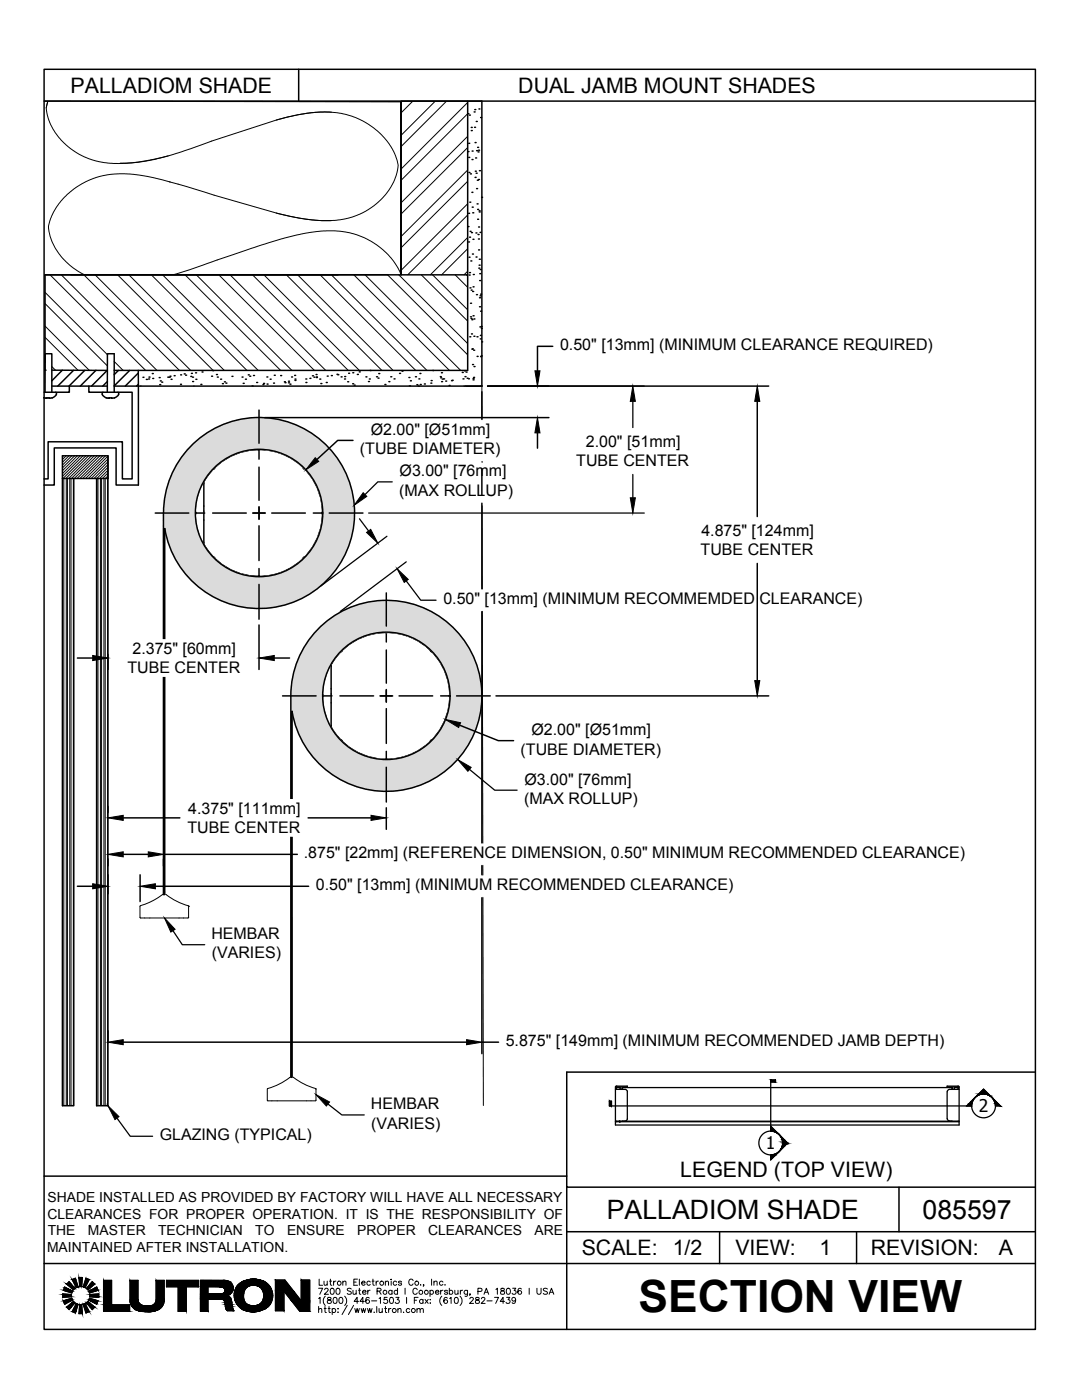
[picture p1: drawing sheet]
<svg xmlns="http://www.w3.org/2000/svg" width="216mm" height="279mm" viewBox="0 0 216 279" stroke-linecap="round" stroke-linejoin="round" font-family="sans-serif">
<defs><g id="words">
<text font-size="8.9" x="127.4" y="261.9">SECTION VIEW</text>
<g font-size="5.3">
<text x="121.1" y="243.3">PALLADIOM SHADE</text>
<text x="184.1" y="243.3">085597</text>
</g>
<g font-size="4.3">
<text x="14.1" y="18.5">PALLADIOM SHADE</text>
<text x="103.4" y="18.5">DUAL JAMB MOUNT SHADES</text>
<text x="135.7" y="234.9">LEGEND (TOP VIEW)</text>
<text x="116.1" y="250.5">SCALE:</text>
<text x="134.2" y="250.5">1/2</text>
<text x="146.7" y="250.5">VIEW:</text>
<text x="163.5" y="250.5">1</text>
<text x="173.8" y="250.5">REVISION:</text>
<text x="199.3" y="250.5">A</text>
</g>
<g font-size="3.5">
<text x="195.3" y="222">2</text>
<text x="152.8" y="229.4">1</text>
</g>
<g font-size="3.2">
<text x="111.8" y="69.9">0.50&quot; [13mm] (MINIMUM CLEARANCE REQUIRED)</text>
<text x="74" y="86.8">Ø2.00&quot; [Ø51mm]</text>
<text x="116.9" y="89.2">2.00&quot; [51mm]</text>
<text x="71.8" y="90.7">(TUBE DIAMETER)</text>
<text x="79.7" y="95.1">Ø3.00&quot; [76mm]</text>
<text x="115" y="93">TUBE CENTER</text>
<text x="79.7" y="98.9">(MAX ROLLUP)</text>
<text x="139.9" y="107">4.875&quot; [124mm]</text>
<text x="139.8" y="110.8">TUBE CENTER</text>
<text x="88.5" y="120.6">0.50&quot; [13mm] (MINIMUM RECOMMEMDED CLEARANCE)</text>
<text x="26.4" y="130.5">2.375&quot; [60mm]</text>
<text x="25.4" y="134.4">TUBE CENTER</text>
<text x="106.1" y="146.7">Ø2.00&quot; [Ø51mm]</text>
<text x="103.9" y="150.6">(TUBE DIAMETER)</text>
<text x="104.6" y="160.5">(MAX ROLLUP)</text>
<text x="104.6" y="156.6">Ø3.00&quot; [76mm]</text>
<text x="37.4" y="166.3">TUBE CENTER</text>
<text x="37.6" y="162.4">4.375&quot; [111mm]</text>
<text x="60.6" y="171.3">.875&quot; [22mm] (REFERENCE DIMENSION, 0.50&quot; MINIMUM RECOMMENDED CLEARANCE)</text>
<text x="63" y="177.7">0.50&quot; [13mm] (MINIMUM RECOMMENDED CLEARANCE)</text>
<text x="42.2" y="187.4">HEMBAR</text>
<text x="42.2" y="191.3">(VARIES)</text>
<text x="100.9" y="208.8">5.875&quot; [149mm] (MINIMUM RECOMMENDED JAMB DEPTH)</text>
<text x="74" y="221.4">HEMBAR</text>
<text x="31.9" y="227.6">GLAZING (TYPICAL)</text>
<text x="74.1" y="225.2">(VARIES)</text>
</g>
<g font-size="2.8">
<text x="9.5" y="239.8">SHADE INSTALLED AS PROVIDED BY FACTORY WILL HAVE ALL NECESSARY</text>
<text x="9.5" y="243.2">CLEARANCES FOR PROPER OPERATION. IT IS THE RESPONSIBILITY OF</text>
<text x="9.4" y="249.9">MAINTAINED AFTER INSTALLATION.</text>
<text x="9.5" y="246.5">THE</text>
<text x="17.5" y="246.5">MASTER</text>
<text x="31.6" y="246.5">TECHNICIAN</text>
<text x="50.9" y="246.5">TO</text>
<text x="57.3" y="246.5">ENSURE</text>
<text x="71.3" y="246.5">PROPER</text>
<text x="85.4" y="246.5">CLEARANCES</text>
<text x="106.7" y="246.5">ARE</text>
</g>
</g></defs>
<!-- layer: TUBE -->
<g fill="none" stroke="#000" stroke-width=".2">
<path d="M39.8 97.9l-.5 1.5M40.8 95.8l-.7 1.4M42.7 93.6l-.3 .1-1.1 1.4M44.4 92l-1.5 1.2a.24 .24 0 0 1-.1 .4 .24 .24 0 0 1-.3-.2M46.5 90.8l-1.4 .8M48.7 90.1l-1.5 .4M49.5 89.9l1.8-.2a.52 .52 0 0 0 .8 0l1.8 .2M54.6 90.1l1.6 .4M56.9 90.8l1.4 .8M59 92l1.4 1.2a.24 .24 0 0 0 .1 .4 .24 .24 0 0 0 .3-.2M60.7 93.6l.3 .1 1.1 1.4M62.5 95.8l.7 1.4"/>
<path d="M63.6 97.9l.4 1.5M39.1 102.2l-.1 .6 .2 1.8M39.2 100.2l-.2 1.8 .1 .5M39.3 105.4l.5 1.5M40.1 107.6l.7 1.4M41.3 109.7l1.1 1.4 .3 .1M42.5 111.4a.24 .24 0 0 1 .3-.2 .24 .24 0 0 1 .1 .4l1.5 1.2M45.1 113.2l1.4 .8M47.2 114.3l1.5 .4M49.5 114.9l1.8 .2a.54 .54 0 0 1 .8 0l1.8-.2M56.2 114.3l-1.6 .4M58.3 113.2l-1.4 .8"/>
<path d="M60.8 111.4a.24 .24 0 0 0-.3-.2 .24 .24 0 0 0-.1 .4l-1.4 1.2M62.1 109.7l-1.1 1.4-.3 .1M63.3 107.6l-.8 1.4M64 105.4l-.4 1.5M64.2 100.2l.2 1.8a.54 .54 0 0 0 0 .8l-.2 1.8M64.3 102.2v.3M64.5 138.7v.3M64.6 136.7l-.2 1.8a.52 .52 0 0 1 0 .8l.2 1.8M65.2 134.4l-.5 1.5M66.2 132.3l-.7 1.4M68.1 130.1l-.3 .1-1.1 1.4M69.8 128.5l-1.4 1.1a.28 .28 0 0 1-.1 .4 .28 .28 0 0 1-.4 0v-.1"/>
<path d="M71.9 127.3l-1.4 .7M74.1 126.5l-1.5 .5M74.9 126.4l1.8-.2a.54 .54 0 0 0 .8 0l1.8 .2M80 126.5l1.6 .5M82.3 127.3l1.4 .7M84.4 128.5l1.4 1.1a.28 .28 0 0 0 .1 .4 .28 .28 0 0 0 .3 0v-.1M86.1 130.1l.3 .1 1.1 1.4M87.9 132.3l.8 1.4M89 134.4l.4 1.5M89.6 136.7l.2 1.7-.2 .4 .1 .2M89.7 138.7l-.1 .2 .2 .4-.2 1.8M64.7 141.8l.5 1.6"/>
<path d="M65.5 144.1l.7 1.4M66.7 146.2l1.1 1.3 .3 .2M67.9 147.9a.24 .24 0 0 1 .3-.2 .24 .24 0 0 1 .1 .3l1.5 1.3M70.5 149.7l1.4 .7M72.6 150.8l1.5 .4M74.9 151.4l1.8 .2a.54 .54 0 0 1 .8 0l1.8-.2M81.6 150.8l-1.6 .4M83.7 149.7l-1.4 .7M86.2 147.9a.24 .24 0 0 0-.3-.2 .24 .24 0 0 0-.1 .3l-1.4 1.3M87.5 146.2l-1.1 1.3-.3 .2M88.7 144.1l-.8 1.4M89.4 141.8l-.4 1.6"/>
</g>
<!-- layer: SHADE-BRACKET -->
<path d="M42.3 93.8a12.7 12.7 0 0 1 18.9 .1 12.7 12.7 0 0 1-2.1 18.7 12.7 12.7 0 0 1-18.4-3.9v-12.4l.8-1.5zM66.2 132.4l-.1 .6v12a12.3 12.3 0 0 0 11.8 6.5 12.7 12.7 0 0 0 10-19.2 12.7 12.7 0 0 0-21.7 .1" fill="none" stroke="#000" stroke-width=".3"/>
<!-- layer: HEMBAR-ENDCAP -->
<g fill="none" stroke="#000" stroke-width=".2">
<path d="M96.2 77.1v10.4M96.2 91v1.3M96.2 101l.2 119.6M32.4 178.5l-1.7 1.1-2.7 1.2-.1 2.3 .2 .1M32.5 178.5h.6M32.5 178.5h-.1M33.1 178.5h.1M33.2 178.6l2.4 1.4 2 .8M37.6 180.8v.1M37.6 180.9h.1M37.6 180.9v2.2M37.6 183.1l-.1 .1h-9.4"/>
<path d="M53.3 219.6l.2 .1h9.4M53.3 217.3v2.3M58.6 215a17 17 0 0 0 4.4 2.3v2.3M58.6 215h-.7a15.6 15.6 0 0 1-4.5 2.3M63.1 219.6l-.2 .1"/>
</g>
<!-- layer: FABRIC-ROLL -->
<g fill="#dbdbdb" stroke="#dbdbdb" stroke-width=".2">
<path d="M76.3 119.8h1.4z"/>
<path d="M75.6 157.9h2.8z"/>
<path d="M50.9 83.4h1.4z"/>
<path d="M50.2 121.4h2.8z"/>
<path d="M76.3 119.8l2.5 .1zM75.4 119.9h3.4z"/>
<path d="M75.4 119.9h3.7zM75 119.9h4.1z"/>
<path d="M75 119.9l5.1 .2-1-.2zM74.1 120.1l.9-.2 5.1 .2z"/>
<path d="M74.1 120.1h6.2zM73.8 120.1h6.5z"/>
<path d="M73.8 120.1l7.5 .2-1-.2zM72.9 120.3l.9-.2 7.5 .2z"/>
<path d="M72.9 120.3l8.7 .1zM72.6 120.4h9z"/>
<path d="M72.6 120.4l10 .2-1-.2zM71.6 120.6l1-.2 10 .2z"/>
<path d="M71.6 120.6l11.2 .1-.2-.1zM71.3 120.7l.3-.1 11.2 .1z"/>
<path d="M71.3 120.7l12.5 .3-1-.3zM70.4 121l.9-.3 12.5 .3z"/>
<path d="M70.4 121l13.6 .1-.2-.1zM70.1 121.1l.3-.1 13.6 .1z"/>
<path d="M70.1 121.1l14.8 .4-.9-.4zM69.3 121.5l.8-.4 14.8 .4z"/>
<path d="M69.3 121.5l15.9 .1-.3-.1zM69 121.6l.3-.1 15.9 .1z"/>
<path d="M69 121.6l17.1 .5-.9-.5zM68.1 122.1l.9-.5 17.1 .5z"/>
<path d="M68.1 122.1l18.2 .1-.2-.1zM67.8 122.2l.3-.1 18.2 .1z"/>
<path d="M67.8 122.2l19.4 .5-.9-.5zM67 122.7l.8-.5 19.4 .5z"/>
<path d="M67 122.7l20.4 .2-.2-.2zM66.8 122.9l.2-.2 20.4 .2z"/>
<path d="M66.8 122.9l21.4 .5-.8-.5zM65.9 123.4l.9-.5 21.4 .5z"/>
<path d="M65.9 123.4l22.5 .2-.2-.2zM65.7 123.6l.2-.2 22.5 .2z"/>
<path d="M65.7 123.6l23.5 .6-.8-.6zM65 124.2l.7-.6 23.5 .6z"/>
<path d="M65 124.2l24.4 .2-.2-.2zM64.7 124.4l.3-.2 24.4 .2z"/>
<path d="M64.7 124.4l25.5 .6-.8-.6zM64 125l.7-.6 25.5 .6z"/>
<path d="M64 125l26.4 .2-.2-.2zM64 125l26.4 .2h-26.6z"/>
<path d="M63.8 125.2l27.3 .7-.7-.7zM63.8 125.2l27.3 .7h-28z"/>
<path d="M63.1 125.9l28.1 .2-.1-.2zM63.1 125.9l28.1 .2h-28.3z"/>
<path d="M62.9 126.1l28.4 .1zM62.9 126.1l28.4 .1z"/>
<path d="M77.3 126.2h14zM77.3 126.2h14z"/>
<path d="M62.9 126.2h14.4zM62.9 126.2h13.4z"/>
<path d="M77.7 126.2h13.6zM77.7 126.2h13.6z"/>
<path d="M62.9 126.2l12.4 .1 1-.1zM62.9 126.2l12.4 .1h-12.5z"/>
<path d="M78.4 126.2l13.1 .2-.2-.2zM78.4 126.2l13.1 .2h-12.1z"/>
<path d="M62.8 126.3l11.4 .2 1.1-.2zM62.8 126.3l11.4 .2h-11.6z"/>
<path d="M79.4 126.4l12.3 .2-.2-.2zM79.4 126.4l12.3 .2h-11.3z"/>
<path d="M62.6 126.5l10.7 .3 .9-.3zM62.6 126.5l10.7 .3h-10.9z"/>
<path d="M80.4 126.6l11.5 .3-.2-.3zM80.4 126.6l11.5 .3h-10.6z"/>
<path d="M81.3 126.9h10.6zM81.3 126.9h10.6z"/>
<path d="M62.4 126.8l9.9 .3 1-.3zM62.4 126.8l9.9 .3h-10.2zM62.1 127.1h10.2zM62.1 127.1h10.2z"/>
<path d="M81.4 126.9l10.8 .4-.3-.4zM81.4 126.9l10.8 .4h-9.8z"/>
<path d="M62.1 127.1l9.2 .4 1-.4zM62.1 127.1l9.2 .4h-9.5z"/>
<path d="M82.4 127.3l10.2 .5-.4-.5zM82.4 127.3l10.2 .5h-9.3z"/>
<path d="M83.3 127.8l9.4 .1-.1-.1zM83.3 127.8l9.4 .1h-9.2z"/>
<path d="M61.8 127.5l8.6 .5 .9-.5zM61.8 127.5l8.6 .5h-9z"/>
<path d="M61.4 128h9zM61.4 128l8.9 .1h-9z"/>
<path d="M83.5 127.9l9.4 .4-.2-.4zM83.5 127.9l9.4 .4h-8.7z"/>
<path d="M61.3 128.1l8.3 .5 .7-.5zM61.3 128.1l8.3 .5h-8.6z"/>
<path d="M84.2 128.3l9.1 .6-.4-.6zM84.2 128.3l9.1 .6h-8.3z"/>
<path d="M85 128.9l8.4 .1zM85 128.9l8.4 .1z"/>
<path d="M61 128.6l7.8 .6 .8-.6zM61 128.6l7.8 .6h-8.1z"/>
<path d="M60.7 129.2h8.1zM60.7 129.2l8.1 .1z"/>
<path d="M85 129l8.7 .6-.3-.6zM85 129l8.7 .6h-7.9z"/>
<path d="M60.6 129.3l7.4 .7 .8-.7zM60.6 129.3l7.4 .7h-7.8z"/>
<path d="M85.8 129.6l8.2 .5-.3-.5zM85.8 129.6l8.2 .5h-7.8z"/>
<path d="M60.2 130l7.5 .3 .3-.3zM60.2 130l7.5 .3h-7.6z"/>
<path d="M86.2 130.1l7.9 .3-.1-.3zM86.2 130.1l7.9 .3h-7.6z"/>
<path d="M60.1 130.3l7.2 .5 .4-.5zM60.1 130.3l7.2 .5h-7.4z"/>
<path d="M86.5 130.4l8 .8-.4-.8zM86.5 130.4l8 .8h-7.3z"/>
<path d="M87.2 131.2h7.3zM87.2 131.2h7.3z"/>
<path d="M59.9 130.8l6.9 .7 .5-.7zM59.9 130.8l6.9 .7h-7.3z"/>
<path d="M59.5 131.5l7.2 .1 .1-.1zM59.5 131.5l7.2 .1h-7.2z"/>
<path d="M87.2 131.2l7.6 .8-.3-.8zM87.2 131.2l7.6 .8h-7z"/>
<path d="M87.8 132l7.2 .4-.2-.4zM87.8 132l7.2 .4h-7z"/>
<path d="M59.5 131.6l6.6 .8 .6-.8zM59.5 131.6l6.6 .8h-6.9z"/>
<path d="M59.2 132.4l6.8 .3 .1-.3zM59.2 132.4l6.8 .3h-6.9z"/>
<path d="M88 132.4l7.2 .5-.2-.5zM88 132.4l7.2 .5h-6.9z"/>
<path d="M59.1 132.7l6.5 .7 .4-.7zM59.1 132.7l6.5 .7h-6.7z"/>
<path d="M88.3 132.9l7.1 .7-.2-.7zM88.3 132.9l7.1 .7h-6.8z"/>
<path d="M88.6 133.6l6.9 .2-.1-.2zM88.6 133.6l6.9 .2h-6.8z"/>
<path d="M58.9 133.4l6.5 .5 .2-.5zM58.9 133.4l6.5 .5h-6.7z"/>
<path d="M58.7 133.9l6.5 .4 .2-.4zM58.7 133.9l6.5 .4h-6.6z"/>
<path d="M88.7 133.8l7 1-.2-1zM88.7 133.8l7 1h-6.6z"/>
<path d="M89.1 134.8h6.6zM89.1 134.8h6.6z"/>
<path d="M58.6 134.3l6.4 .8 .2-.8zM58.6 134.3l6.4 .8h-6.6z"/>
<path d="M58.4 135.1l6.5 .2 .1-.2zM58.4 135.1l6.5 .2h-6.5z"/>
<path d="M89.1 134.8l6.8 1-.2-1zM89.1 134.8l6.8 1h-6.5z"/>
<path d="M89.4 135.8l6.5 .3v-.3zM89.4 135.8l6.5 .3h-6.4z"/>
<path d="M58.4 135.3l6.2 1 .3-1zM58.4 135.3l6.2 1h-6.4z"/>
<path d="M58.2 136.3h6.4zM58.2 136.3h6.4z"/>
<path d="M89.5 136.1l6.5 .7-.1-.7zM89.5 136.1l6.5 .7h-6.4z"/>
<path d="M89.6 136.8l6.5 .5-.1-.5zM89.6 136.8l6.5 .5h-6.4z"/>
<path d="M58.2 136.3l6.3 1 .1-1zM58.2 136.3l6.3 1h-6.4z"/>
<path d="M58.1 137.3l6.3 .3 .1-.3zM58.1 137.3l6.3 .3h-6.3z"/>
<path d="M89.7 137.3l6.4 .5v-.5zM89.7 137.3l6.4 .5h-6.4z"/>
<path d="M58.1 137.6l6.3 .8v-.8zM58.1 137.6l6.3 .8h-6.3z"/>
<path d="M89.7 137.8l6.4 .8v-.8zM89.7 137.8l6.4 .8h-6.3z"/>
<path d="M89.8 138.6l6.3 .3v-.3zM89.8 138.6l6.3 .3h-6.3z"/>
<path d="M58.1 138.4l6.3 .5v-.5zM58.1 138.4l6.3 .5h-6.4z"/>
<path d="M58 138.9l6.4 .5v-.5zM58 138.9l6.4 .5h-6.4z"/>
<path d="M89.8 138.9l6.3 1v-1zM89.8 138.9l6.3 1h-6.4z"/>
<path d="M89.7 139.9h6.4zM89.7 139.9h6.4z"/>
<path d="M58 139.4l6.5 1-.1-1zM58 139.4l6.5 1h-6.5z"/>
<path d="M89.7 139.9l6.3 1 .1-1zM89.7 139.9l6.3 1h-6.4z"/>
<path d="M89.6 140.9l6.4 .2v-.2zM89.6 140.9l6.4 .2h-6.4z"/>
<path d="M58 140.4l6.6 1-.1-1zM58 140.4l6.6 1h-6.6z"/>
<path d="M89.6 141.1l6.3 .9 .1-.9zM89.6 141.1l6.3 .9h-6.5z"/>
<path d="M58 141.4l6.8 .6-.2-.6zM58 141.4l6.8 .6h-6.8z"/>
<path d="M89.4 142l6.4 .4 .1-.4zM89.4 142l6.4 .4h-6.5z"/>
<path d="M58.3 142l6.6 .5-.1-.5zM58.3 142l6.6 .5h-6.5z"/>
<path d="M89.3 142.4l6.4 .5 .1-.5zM89.3 142.4l6.4 .5h-6.6z"/>
<path d="M58.4 142.5l6.7 .7-.2-.7zM58.4 142.5l6.7 .7h-6.6z"/>
<path d="M58.5 143.2l6.7 .2-.1-.2zM58.5 143.2l6.7 .2h-6.6z"/>
<path d="M89.1 142.9l6.4 .7 .2-.7zM89.1 142.9l6.4 .7h-6.6z"/>
<path d="M88.9 143.6l6.6 .3v-.3zM88.9 143.6l6.6 .3h-6.8z"/>
<path d="M58.6 143.4l7 1-.4-1zM58.6 143.4l7 1h-6.8z"/>
<path d="M58.8 144.4h6.9zM58.8 144.4h6.9z"/>
<path d="M88.7 143.9l6.5 .9 .3-.9zM88.7 143.9l6.5 .9h-6.9z"/>
<path d="M88.3 144.8l6.9 .1zM88.3 144.8l6.9 .1z"/>
<path d="M58.9 144.4l7.2 .9-.4-.9zM58.9 144.4l7.2 .9h-6.9z"/>
<path d="M59.2 145.3l7.2 .3-.3-.3zM59.2 145.3l7.2 .3h-7.1z"/>
<path d="M88.3 144.9l6.5 .8 .4-.8zM88.3 144.9l6.5 .8h-7z"/>
<path d="M87.8 145.7l7 .3v-.3zM87.8 145.7l7 .3h-7.2z"/>
<path d="M59.3 145.6l7.4 .6-.3-.6zM59.3 145.6l7.4 .6h-7.2z"/>
<path d="M87.6 146l6.9 .6 .3-.6zM87.6 146l6.9 .6h-7.3z"/>
<path d="M59.5 146.2l7.7 .6-.5-.6zM59.5 146.2l7.7 .6h-7.5z"/>
<path d="M59.7 146.8l7.6 .2-.1-.2zM59.7 146.8l7.6 .2h-7.4z"/>
<path d="M87.2 146.6l7 .6 .3-.6zM87.2 146.6l7 .6h-7.5z"/>
<path d="M86.7 147.2l7.4 .2 .1-.2zM86.7 147.2l7.4 .2h-7.6z"/>
<path d="M59.9 147l8.1 .8-.7-.8zM59.9 147l8.1 .8h-7.8z"/>
<path d="M60.2 147.8l8 .1-.2-.1zM60.2 147.8l8 .1h-7.9z"/>
<path d="M86.5 147.4l7.2 .7 .4-.7zM86.5 147.4l7.2 .7h-7.9z"/>
<path d="M85.8 148.1l7.9 .2v-.2zM85.6 148.3l.2-.2 7.9 .2z"/>
<path d="M60.3 147.9l8.5 .6-.6-.6zM60.3 147.9l8.5 .6h-8.2z"/>
<path d="M85.6 148.3l7.7 .5 .4-.5zM85 148.8l.6-.5 7.7 .5z"/>
<path d="M60.6 148.5l8.9 .5-.7-.5zM60.6 148.5l8.9 .5h-8.5z"/>
<path d="M61 149l8.6 .1zM61 149l8.6 .1z"/>
<path d="M85 148.8l8 .6 .3-.6zM84.2 149.4l.8-.6 8 .6z"/>
<path d="M84.2 149.4h8.8zM84.2 149.4h8.8z"/>
<path d="M61 149.1l9.4 .6-.8-.6zM61 149.1l9.4 .6h-9z"/>
<path d="M84.2 149.4l8.4 .6 .4-.6zM83.3 150l.9-.6 8.4 .6z"/>
<path d="M61.4 149.7l9.7 .4-.7-.4zM61.4 149.7l9.7 .4h-9.4z"/>
<path d="M61.7 150.1l9.6 .1-.2-.1zM61.7 150.1l9.6 .1h-9.5z"/>
<path d="M83.3 150l9 .4 .3-.4zM82.4 150.4l.9-.4 9 .4z"/>
<path d="M82.4 150.4h9.9zM82.4 150.4h9.8z"/>
<path d="M61.8 150.2l10.5 .4-1-.4zM61.8 150.2l10.5 .4h-10.2z"/>
<path d="M82.4 150.4l9.5 .4 .3-.4zM81.4 150.8l1-.4 9.5 .4z"/>
<path d="M62.1 150.6l11.2 .4-1-.4zM62.1 150.6l11.2 .4h-10.9z"/>
<path d="M62.4 151l11.2 .1zM62.4 151l11.2 .1z"/>
<path d="M81.4 150.8l10.3 .3 .2-.3zM80.4 151.1l1-.3 10.3 .3z"/>
<path d="M62.5 151.1l11.7 .2-.6-.2zM62.5 151.1l11.7 .2h-11.6z"/>
<path d="M80.4 151.1l11.1 .3 .2-.3zM79.4 151.4l1-.3 11.1 .3z"/>
<path d="M79.4 151.4h12.1zM79.2 151.4h12.3z"/>
<path d="M62.6 151.3l12.7 .1-1.1-.1zM62.6 151.3l12.7 .1h-12.5z"/>
<path d="M79.2 151.4l12.1 .1 .2-.1zM78.4 151.5l.8-.1 12.1 .1z"/>
<path d="M62.8 151.4l13.5 .1zM62.8 151.4l13.5 .1h-13.4z"/>
<path d="M78.4 151.5h12.9zM77.3 151.6h14z"/>
<path d="M62.9 151.5l14.4 .1zM62.9 151.5l14.4 .1z"/>
<path d="M62.9 151.6l28 .4 .4-.4zM62.9 151.6l28 .4h-27.6z"/>
<path d="M63.3 152l27.3 .3 .3-.3zM63.3 152l27.3 .3h-27z"/>
<path d="M63.6 152.3l26.4 .6 .6-.6zM63.6 152.3l26.4 .6h-25.8z"/>
<path d="M64.2 152.9l25.5 .3 .3-.3zM64.2 152.9l25.5 .3h-25.2z"/>
<path d="M64.5 153.2l24.5 .5 .7-.5zM64.5 153.2l24.5 .5h-23.8z"/>
<path d="M65.2 153.7l23.5 .3 .3-.3zM65.2 153.7l23.5 .3h-23.2z"/>
<path d="M65.5 154l22.5 .5 .7-.5zM65.5 154l22.5 .5h-21.8z"/>
<path d="M66.2 154.5l21.5 .2 .3-.2zM66.2 154.5l21.5 .2h-21.2z"/>
<path d="M66.5 154.7l20.4 .5 .8-.5zM66.5 154.7l20.4 .5h-19.7z"/>
<path d="M67.2 155.2l19.4 .2 .3-.2zM67.2 155.2l19.4 .2h-19z"/>
<path d="M67.6 155.4l18.2 .4 .8-.4zM67.6 155.4l18.2 .4h-17.5z"/>
<path d="M68.3 155.8l17.2 .2 .3-.2zM68.3 155.8l17.2 .2h-16.8z"/>
<path d="M68.7 156l15.9 .3 .9-.3zM68.7 156l15.9 .3h-15.1z"/>
<path d="M69.5 156.3l14.8 .2 .3-.2zM69.5 156.3l14.8 .2h-14.4z"/>
<path d="M69.9 156.5l13.6 .3 .8-.3zM69.9 156.5l13.6 .3h-12.8z"/>
<path d="M70.7 156.8l12.4 .1 .4-.1zM70.7 156.8l12.4 .1h-12z"/>
<path d="M71.1 156.9l11.1 .3 .9-.3zM71.1 156.9l11.1 .3h-10.3z"/>
<path d="M71.9 157.2l10 .1 .3-.1zM71.9 157.2l10 .1h-9.6z"/>
<path d="M72.3 157.3l8.7 .2 .9-.2zM72.3 157.3l8.7 .2h-7.9z"/>
<path d="M73.1 157.5h7.9zM73.1 157.5l7.6 .1z"/>
<path d="M73.5 157.6l6.2 .1 1-.1zM73.5 157.6l6.2 .1h-5.3z"/>
<path d="M74.4 157.7h5.3zM74.4 157.7l5 .1z"/>
<path d="M74.8 157.8h4.6zM74.8 157.8l3.6 .1z"/>
<path d="M75.6 157.9h2.5zM76.2 157.9h1.9z"/>
<path d="M58 142l.3 73v-73zM58 142l.3 73h-.3z"/>
<path d="M50.9 83.4h2.5zM50 83.4h3.4z"/>
<path d="M50 83.4h3.7zM49.6 83.4h4.1z"/>
<path d="M49.6 83.4l5.1 .2-1-.2zM48.7 83.6l.9-.2 5.1 .2z"/>
<path d="M48.7 83.6h6.2zM48.4 83.6h6.5z"/>
<path d="M48.4 83.6l7.5 .2-1-.2zM47.4 83.8l1-.2 7.5 .2z"/>
<path d="M47.4 83.8l8.8 .1zM47.1 83.9h9.1z"/>
<path d="M47.1 83.9l10.1 .2-1-.2zM46.2 84.1l.9-.2 10.1 .2z"/>
<path d="M46.2 84.1l11.2 .1zM45.9 84.2h11.5z"/>
<path d="M45.9 84.2l12.4 .3-.9-.3zM45 84.5l.9-.3 12.4 .3z"/>
<path d="M45 84.5l13.6 .2-.3-.2zM44.7 84.7l.3-.2 13.6 .2z"/>
<path d="M44.7 84.7l14.8 .3-.9-.3zM43.8 85l.9-.3 14.8 .3z"/>
<path d="M43.8 85l16 .2-.3-.2zM43.6 85.2l.2-.2 16 .2z"/>
<path d="M43.6 85.2l17.1 .4-.9-.4zM42.7 85.6l.9-.4 17.1 .4z"/>
<path d="M42.7 85.6l18.2 .1-.2-.1zM42.4 85.7l.3-.1 18.2 .1z"/>
<path d="M42.4 85.7l19.4 .5-.9-.5zM41.6 86.2l.8-.5 19.4 .5z"/>
<path d="M41.6 86.2l20.4 .2-.2-.2zM41.4 86.4l.2-.2 20.4 .2z"/>
<path d="M41.4 86.4l21.4 .5-.8-.5zM40.5 86.9l.9-.5 21.4 .5z"/>
<path d="M40.5 86.9l22.5 .2-.2-.2zM40.3 87.1l.2-.2 22.5 .2z"/>
<path d="M40.3 87.1l23.5 .6-.8-.6zM39.6 87.7l.7-.6 23.5 .6z"/>
<path d="M39.6 87.7l24.4 .2-.2-.2zM39.3 87.9l.3-.2 24.4 .2z"/>
<path d="M39.3 87.9l25.5 .6-.8-.6zM38.6 88.5l.7-.6 25.5 .6z"/>
<path d="M38.6 88.5l26.4 .2-.2-.2zM38.4 88.7l.2-.2 26.4 .2z"/>
<path d="M38.4 88.7l27.3 .7-.7-.7zM38.4 88.7l27.3 .7h-28z"/>
<path d="M37.7 89.4l28.1 .3-.1-.3zM37.7 89.4l28.1 .3h-28.3z"/>
<path d="M37.5 89.7h28.4zM37.5 89.7h28.4z"/>
<path d="M51.9 89.7h14zM51.9 89.7h14z"/>
<path d="M37.5 89.7h14.4zM37.5 89.7h13.4z"/>
<path d="M52.3 89.7l13.6 .1zM52.3 89.7l13.6 .1z"/>
<path d="M37.5 89.7l12.4 .1 1-.1zM37.5 89.7l12.4 .1h-12.5z"/>
<path d="M53 89.8l13.1 .1-.2-.1zM53 89.8l13.1 .1h-12.1z"/>
<path d="M37.4 89.8l11.4 .2 1.1-.2zM37.4 89.8l11.4 .2h-11.6z"/>
<path d="M54 89.9l12.2 .2-.1-.2zM54 89.9l12.2 .2h-11.2z"/>
<path d="M37.2 90l10.7 .3 .9-.3zM37.2 90l10.7 .3h-10.9z"/>
<path d="M55 90.1l11.5 .3-.3-.3zM55 90.1l11.5 .3h-10.6z"/>
<path d="M55.9 90.4l10.6 .1zM55.9 90.4l10.6 .1z"/>
<path d="M37 90.3l9.9 .3 1-.3zM37 90.3l9.9 .3h-10.2zM36.7 90.6h10.2zM36.7 90.6h10.2z"/>
<path d="M56 90.5l10.8 .3-.3-.3zM56 90.5l10.8 .3h-9.8z"/>
<path d="M36.7 90.6l9.2 .5 1-.5zM36.7 90.6l9.2 .5h-9.5z"/>
<path d="M57 90.8l10.2 .5-.4-.5zM57 90.8l10.2 .5h-9.3z"/>
<path d="M57.9 91.3l9.3 .1v-.1zM57.9 91.3l9.3 .1h-9.1z"/>
<path d="M36.4 91.1l8.6 .5 .9-.5zM36.4 91.1l8.6 .5h-9z"/>
<path d="M36 91.6h9zM36 91.6l8.9 .1h-9z"/>
<path d="M58.1 91.4l9.4 .4-.3-.4zM58.1 91.4l9.4 .4h-8.7z"/>
<path d="M35.9 91.7l8.3 .4 .7-.4zM35.9 91.7l8.3 .4h-8.6z"/>
<path d="M58.8 91.8l9.1 .7-.4-.7zM58.8 91.8l9.1 .7h-8.3z"/>
<path d="M59.6 92.5h8.3zM59.6 92.5h8.3z"/>
<path d="M35.6 92.1l7.8 .6 .8-.6zM35.6 92.1l7.8 .6h-8.1z"/>
<path d="M35.3 92.7h8.1zM35.3 92.7l8.1 .1z"/>
<path d="M59.6 92.5l8.7 .6-.4-.6zM59.6 92.5l8.7 .6h-7.9z"/>
<path d="M35.2 92.8l7.4 .7 .8-.7zM35.2 92.8l7.4 .7h-7.8z"/>
<path d="M60.4 93.1l8.2 .5-.3-.5zM60.4 93.1l8.2 .5h-7.8z"/>
<path d="M34.8 93.5l7.5 .3 .3-.3zM34.8 93.5l7.5 .3h-7.7z"/>
<path d="M60.8 93.6l7.9 .3-.1-.3zM60.8 93.6l7.9 .3h-7.6z"/>
<path d="M34.6 93.8l7.3 .5 .4-.5zM34.6 93.8l7.3 .5h-7.4z"/>
<path d="M61.1 93.9l8 .8-.4-.8zM61.1 93.9l8 .8h-7.3z"/>
<path d="M61.8 94.7h7.3zM61.8 94.7h7.3z"/>
<path d="M34.5 94.3l6.9 .7 .5-.7zM34.5 94.3l6.9 .7h-7.3z"/>
<path d="M34.1 95l7.2 .1 .1-.1zM34.1 95l7.2 .1h-7.2z"/>
<path d="M61.8 94.7l7.6 .8-.3-.8zM61.8 94.7l7.6 .8h-7z"/>
<path d="M62.4 95.5l7.2 .4-.2-.4zM62.4 95.5l7.2 .4h-7z"/>
<path d="M34.1 95.1l6.6 .9 .6-.9zM34.1 95.1l6.6 .9h-7z"/>
<path d="M33.7 96l6.9 .2 .1-.2zM33.7 96l6.9 .2h-6.9z"/>
<path d="M62.6 95.9l7.2 .5-.2-.5zM62.6 95.9l7.2 .5h-6.9z"/>
<path d="M33.7 96.2l6.5 .7 .4-.7zM33.7 96.2l6.5 .7h-6.8z"/>
<path d="M62.9 96.4l7.1 .7-.2-.7zM62.9 96.4l7.1 .7h-6.8z"/>
<path d="M63.2 97.1l6.8 .3v-.3zM63.2 97.1l6.8 .3h-6.7z"/>
<path d="M33.4 96.9l6.6 .5 .2-.5zM33.4 96.9l6.6 .5h-6.7z"/>
<path d="M33.3 97.4l6.5 .4 .2-.4zM33.3 97.4l6.5 .4h-6.6z"/>
<path d="M63.3 97.4l7 .9-.3-.9zM63.3 97.4l7 .9h-6.6zM63.7 98.3h6.6zM63.7 98.3h6.6z"/>
<path d="M33.2 97.8l6.4 .8 .2-.8zM33.2 97.8l6.4 .8h-6.6z"/>
<path d="M33 98.6l6.5 .2 .1-.2zM33 98.6l6.5 .2h-6.5z"/>
<path d="M63.7 98.3l6.8 1-.2-1zM63.7 98.3l6.8 1h-6.5z"/>
<path d="M64 99.3l6.5 .3v-.3zM64 99.3l6.5 .3h-6.5z"/>
<path d="M33 98.8l6.2 1 .3-1zM33 98.8l6.2 1h-6.4z"/>
<path d="M32.8 99.8l6.4 .1zM32.8 99.8l6.4 .1z"/>
<path d="M64 99.6l6.6 .7-.1-.7zM64 99.6l6.6 .7h-6.4z"/>
<path d="M64.2 100.3l6.5 .5-.1-.5zM64.2 100.3l6.5 .5h-6.4z"/>
<path d="M32.8 99.9l6.3 .9 .1-.9zM32.8 99.9l6.3 .9h-6.4z"/>
<path d="M32.7 100.8l6.3 .3 .1-.3zM32.7 100.8l6.3 .3h-6.3z"/>
<path d="M64.3 100.8l6.4 .6v-.6zM64.3 100.8l6.4 .6h-6.4z"/>
<path d="M32.7 101.1l6.3 .8v-.8zM32.7 101.1l6.3 .8h-6.4z"/>
<path d="M64.3 101.4l6.4 .7v-.7zM64.3 101.4l6.4 .7h-6.3z"/>
<path d="M64.4 102.1l6.3 .3v-.3zM64.4 102.1l6.3 .3h-6.3z"/>
<path d="M32.6 101.9l6.4 .5v-.5zM32.6 101.9l6.4 .5h-6.4z"/>
<path d="M32.6 102.4l6.4 .5v-.5zM32.6 102.4l6.4 .5h-6.4z"/>
<path d="M64.4 102.4l6.3 1v-1zM64.4 102.4l6.3 1h-6.4z"/>
<path d="M64.3 103.4h6.4zM64.3 103.4h6.4z"/>
<path d="M32.6 102.9l6.5 1-.1-1zM32.6 102.9l6.5 1h-6.5z"/>
<path d="M64.3 103.4l6.3 1 .1-1zM64.3 103.4l6.3 1h-6.4z"/>
<path d="M64.2 104.4l6.4 .2v-.2zM64.2 104.4l6.4 .2h-6.4z"/>
<path d="M32.6 103.9l6.6 1.1-.1-1.1zM32.6 103.9l6.6 1.1h-6.6z"/>
<path d="M64.2 104.6l6.3 .9 .1-.9zM64.2 104.6l6.3 .9h-6.5z"/>
<path d="M32.6 105l6.8 .5-.2-.5zM32.6 105l6.8 .5h-6.8z"/>
<path d="M64 105.5l6.4 .4 .1-.4zM64 105.5l6.4 .4h-6.5z"/>
<path d="M32.9 105.5l6.6 .5-.1-.5zM32.9 105.5l6.6 .5h-6.5z"/>
<path d="M63.9 105.9l6.4 .6 .1-.6zM63.9 105.9l6.4 .6h-6.6z"/>
<path d="M33 106l6.7 .7-.2-.7zM33 106l6.7 .7h-6.6z"/>
<path d="M33.1 106.7l6.7 .2-.1-.2zM33.1 106.7l6.7 .2h-6.6z"/>
<path d="M63.7 106.5l6.4 .6 .2-.6zM63.7 106.5l6.4 .6h-6.6z"/>
<path d="M63.5 107.1l6.5 .3 .1-.3zM63.5 107.1l6.5 .3h-6.7z"/>
<path d="M33.2 106.9l7 1-.4-1zM33.2 106.9l7 1h-6.8z"/>
<path d="M33.4 107.9l6.9 .1zM33.4 107.9l6.9 .1z"/>
<path d="M63.3 107.4l6.5 .9 .2-.9zM63.3 107.4l6.5 .9h-6.9z"/>
<path d="M62.9 108.3h6.9zM62.9 108.3l6.9 .1z"/>
<path d="M33.5 108l7.2 .8-.4-.8zM33.5 108l7.2 .8h-6.9z"/>
<path d="M33.8 108.8l7.1 .4-.2-.4zM33.8 108.8l7.1 .4h-7z"/>
<path d="M62.9 108.4l6.5 .8 .4-.8zM62.9 108.4l6.5 .8h-7z"/>
<path d="M62.4 109.2l6.9 .3 .1-.3zM62.4 109.2l6.9 .3h-7.1z"/>
<path d="M33.9 109.2l7.4 .5-.4-.5zM33.9 109.2l7.4 .5h-7.2z"/>
<path d="M62.2 109.5l6.9 .6 .2-.6zM62.2 109.5l6.9 .6h-7.3z"/>
<path d="M34.1 109.7l7.7 .6-.5-.6zM34.1 109.7l7.7 .6h-7.5z"/>
<path d="M34.3 110.3l7.6 .2-.1-.2zM34.3 110.3l7.6 .2h-7.5z"/>
<path d="M61.8 110.1l7 .6 .3-.6zM61.8 110.1l7 .6h-7.5z"/>
<path d="M61.3 110.7l7.4 .2 .1-.2zM61.3 110.7l7.4 .2h-7.6z"/>
<path d="M34.4 110.5l8.2 .8-.7-.8zM34.4 110.5l8.2 .8h-7.8z"/>
<path d="M34.8 111.3l8 .1-.2-.1zM34.8 111.3l8 .1h-7.9z"/>
<path d="M61.1 110.9l7.2 .7 .4-.7zM61.1 110.9l7.2 .7h-7.9z"/>
<path d="M60.4 111.6l7.8 .2 .1-.2zM60.2 111.8l.2-.2 7.8 .2z"/>
<path d="M34.9 111.4l8.5 .6-.6-.6zM34.9 111.4l8.5 .6h-8.2z"/>
<path d="M60.2 111.8l7.7 .5 .3-.5zM59.6 112.3l.6-.5 7.7 .5z"/>
<path d="M35.2 112l8.9 .6-.7-.6zM35.2 112l8.9 .6h-8.5z"/>
<path d="M35.6 112.6h8.6zM35.6 112.6h8.6z"/>
<path d="M59.6 112.3l8 .6 .3-.6zM58.8 112.9l.8-.6 8 .6z"/>
<path d="M58.8 112.9h8.8zM58.8 112.9h8.7z"/>
<path d="M35.6 112.6l9.4 .6-.8-.6zM35.6 112.6l9.4 .6h-9z"/>
<path d="M58.8 112.9l8.4 .6 .3-.6zM57.9 113.5l.9-.6 8.4 .6z"/>
<path d="M36 113.2l9.7 .4-.7-.4zM36 113.2l9.7 .4h-9.4z"/>
<path d="M36.3 113.6l9.6 .1-.2-.1zM36.3 113.6l9.6 .1h-9.5z"/>
<path d="M57.9 113.5l8.9 .4 .4-.4zM57 113.9l.9-.4 8.9 .4z"/>
<path d="M57 113.9h9.8zM57 113.9h9.8z"/>
<path d="M36.4 113.7l10.5 .4-1-.4zM36.4 113.7l10.5 .4h-10.2z"/>
<path d="M57 113.9l9.5 .4 .3-.4zM56 114.3l1-.4 9.5 .4z"/>
<path d="M36.7 114.1l11.2 .4-1-.4zM36.7 114.1l11.2 .4h-10.9z"/>
<path d="M37 114.5l11.2 .1-.3-.1zM37 114.5l11.2 .1h-11.1z"/>
<path d="M56 114.3l10.2 .3 .3-.3zM55 114.6l1-.3 10.2 .3z"/>
<path d="M37.1 114.6l11.7 .2-.6-.2zM37.1 114.6l11.7 .2h-11.6z"/>
<path d="M55 114.6l11.1 .3 .1-.3zM54 114.9l1-.3 11.1 .3z"/>
<path d="M54 114.9h12.1zM53.8 114.9h12.3z"/>
<path d="M37.2 114.8l12.7 .2-1.1-.2zM37.2 114.8l12.7 .2h-12.5z"/>
<path d="M53.8 114.9l12.1 .1 .2-.1zM53 115l.8-.1 12.1 .1z"/>
<path d="M37.4 115l13.5 .1zM37.4 115l13.5 .1h-13.4z"/>
<path d="M53 115h12.9zM51.9 115.1h14z"/>
<path d="M37.5 115.1h14.4zM37.5 115.1h14.4z"/>
<path d="M37.5 115.1l27.9 .4 .5-.4zM37.5 115.1l27.9 .4h-27.5z"/>
<path d="M37.9 115.5l27.3 .3 .2-.3zM37.9 115.5l27.3 .3h-27z"/>
<path d="M38.2 115.8l26.3 .6 .7-.6zM38.2 115.8l26.3 .6h-25.7z"/>
<path d="M38.8 116.4l25.5 .3 .2-.3zM38.8 116.4l25.5 .3h-25.2z"/>
<path d="M39.1 116.7l24.5 .5 .7-.5zM39.1 116.7l24.5 .5h-23.8z"/>
<path d="M39.8 117.2l23.5 .3 .3-.3zM39.8 117.2l23.5 .3h-23.2z"/>
<path d="M40.1 117.5l22.5 .5 .7-.5zM40.1 117.5l22.5 .5h-21.8z"/>
<path d="M40.8 118l21.4 .2 .4-.2zM40.8 118l21.4 .2h-21.1z"/>
<path d="M41.1 118.2l20.4 .5 .7-.5zM41.1 118.2l20.4 .5h-19.7z"/>
<path d="M41.8 118.7l19.4 .2 .3-.2zM41.8 118.7l19.4 .2h-19z"/>
<path d="M42.2 118.9l18.2 .4 .8-.4zM42.2 118.9l18.2 .4h-17.5z"/>
<path d="M42.9 119.3l17.1 .2 .4-.2zM42.9 119.3l17.1 .2h-16.7z"/>
<path d="M43.3 119.5l15.9 .4 .8-.4zM43.3 119.5l15.9 .4h-15.1z"/>
<path d="M44.1 119.9l14.8 .1 .3-.1zM44.1 119.9l14.8 .1h-14.4z"/>
<path d="M44.5 120l13.6 .3 .8-.3zM44.5 120l13.6 .3h-12.8z"/>
<path d="M45.3 120.3l12.4 .2 .4-.2zM45.3 120.3l12.4 .2h-12z"/>
<path d="M45.7 120.5l11.1 .2 .9-.2zM45.7 120.5l11.1 .2h-10.3z"/>
<path d="M46.5 120.7l10 .1 .3-.1zM46.5 120.7l10 .1h-9.6z"/>
<path d="M46.9 120.8l8.7 .2 .9-.2zM46.9 120.8l8.7 .2h-7.9z"/>
<path d="M47.7 121h7.9zM47.7 121l7.6 .1z"/>
<path d="M48.1 121.1l6.2 .1 1-.1zM48.1 121.1l6.2 .1h-5.3z"/>
<path d="M49 121.2h5.3zM49 121.2l5 .1z"/>
<path d="M49.4 121.3h4.6zM49.4 121.3l3.6 .1z"/>
<path d="M50.2 121.4h2.5zM50.8 121.4h1.9z"/>
<path d="M32.6 105.5l.3 73v-73zM32.6 105.5l.3 73h-.3z"/>
</g>
<g fill="none" stroke="#000" stroke-width=".3">
<path d="M96.2 78.2v5.5M97.3 77.1h56.1M110.3 69.1h-3.1v4.9M51.7 81.8v6.7M51.7 90.1v1.5M51.7 93.2v6.7M52.8 83.3h56.7M70.4 87.9h-3l-4.2 3.8M96.2 93.5v5.3M107.2 86.4v3M151.1 80.1v23M31 102.4h6.7"/>
<path d="M32.6 102.4v76.1h.3v-73M32.6 102.4a19.1 19.1 0 0 1 27.7-17 19.1 19.1 0 0 1 2.7 32.4 19.1 19.1 0 0 1-30.1-12.3M39.3 102.4h1.5M42.4 102.4h6.7M50.4 102.4h2.6M51.7 101.1v2.6M51.7 104.9v7M51.7 113.5v1.5M51.7 116.6v7M54.2 102.4h6.7M62.5 102.4h1.6M65.7 102.4h6.7"/>
<path d="M77.1 118.3v6.7M96.2 100.4v17.1M151.1 112.4v23.4M15.4 131.3h3.1M21.5 130.6v3M51.7 124.7v8.9M54.7 131.3h3.1M56.4 138.9h6.7M63.9 125.1a19.1 19.1 0 0 1 29.3 3.6 19.1 19.1 0 0 1-9.3 28 19.1 19.1 0 0 1-25.6-14.7v73h-.3v-76.1a19 19 0 0 1 5.9-13.8zM64.7 138.9h1.5M67.8 138.9h6.7M75.8 138.9h2.6"/>
<path d="M77.1 126.5v1.6M77.1 129.7v6.6M77.1 137.6v2.6M79.6 138.9h6.7M87.9 138.9h1.6M91.1 138.9h6.7M96.2 122.1v52.5M99 138.9h54.4M77.1 141.4v7M77.1 150v1.5M77.1 153.1v7M91.7 144.7l7.7 3.1h3.1"/>
<path d="M15.4 176.9h3.1M21.5 160.9v1.3M21.5 171.4v1.4M21.5 174.6v3.8M24.6 163.2h11.3M24.6 170.5h5M28 174.6v5.3M31 176.9h30.6M32.6 171.5v1.3M32.6 170.5h26.7M61.5 163.2h12.5M77.1 161.2v4.3"/>
<path d="M96.2 179.2v31.1M21.5 205.7v2.4M24.6 208h68.5M96.2 208h3.3"/>
<circle cx="51.7" cy="102.4" r="12.7"/>
<circle cx="77.1" cy="138.9" r="12.7"/>
</g>
<!-- layer: BORDER -->
<path d="M8.8 13.8h197.8v251.5h-197.8zM59.6 13.8v6.4M8.8 20.2h197.8M206.6 214h-93.5v22.9h93.5M8.8 234.7h104.3M113.1 236.9v8.9h93.5M179.4 236.9v8.9M8.8 252.2h197.8M113.1 245.8v19.5M143.6 245.8v6.4M170.9 245.8v6.4" fill="none" stroke="#000" stroke-width=".3"/>
<!-- layer: TEXT -->
<g fill="none" stroke="#000" stroke-width=".2">
<path d="M63.6 257.1h.8l-.6 1.2M63.6 259.2l.3-.3v1.2M63.7 255.3v1.2h.7M64.7 255.7v.7l.3 .1 .3-.2M64.8 257.4l.2-.3h.2l.3 .2-.2 .4-.6 .6h.8M64.9 258.7a1.24 1.24 0 0 0 0 1.8M65.3 255.7v.8M65.4 259v.3l.5 .2 .2 .2a.4 .4 0 0 1-.4 .4 .4 .4 0 0 1-.4-.4l.8-.5-.3-.3zM65.8 255.7h.4M65.9 255.3v1l.3 .2M66.1 257.2l.1-.1a.62 .62 0 0 1 .5 .6 .62 .62 0 0 1-.5 .6 .77 .77 0 0 1-.1-1.1zM66.6 255.7v.8"/>
<path d="M66.6 259l.2-.1a.63 .63 0 0 1 .5 .6 .63 .63 0 0 1-.5 .6 .75 .75 0 0 1-.2-1.1zM67 255.7h-.3l-.1 .3M67.2 257.2l.2-.1a.62 .62 0 0 1 .5 .6 .62 .62 0 0 1-.5 .6 .73 .73 0 0 1-.2-1.1zM67.8 259l.2-.1a.62 .62 0 0 1 .4 .6 .62 .62 0 0 1-.4 .6 .77 .77 0 0 1-.2-1.1zM68.4 255.9l.3-.2h.3v.8M68.4 255.7v.8M68.8 258.7a1.24 1.24 0 0 1 0 1.8M70.1 257.3l-.3-.2-.5 .2 .1 .3 .6 .2 .1 .2-.1 .3h-.4l-.3-.2M70.4 257.5l.1 .8h.3l.3-.2M70.6 255.9h.5M71.1 257.5v.8M71.3 255.3h-.7v1.2h.7"/>
<path d="M71.5 259.7h-.8l.6-.8v1.2M71.5 257.5h.4M71.7 257.1v1l.1 .2h.2M71.7 255.3v1.2M72.2 256h.6a.37 .37 0 0 0-.5-.3 .37 .37 0 0 0-.1 .6l.2 .2 .4-.2M72.3 257.9h.7a.35 .35 0 0 0-.3-.4 .35 .35 0 0 0-.4 .4l.2 .4h.3l.2-.2M72.7 259.7h-.9l.6-.8v1.2M73.4 257.5v.8M73.7 259.1l-.1-.1a.59 .59 0 0 0-.7 .4 .59 .59 0 0 0 .4 .7 .38 .38 0 0 0 .4-.3 .38 .38 0 0 0-.3-.4 .38 .38 0 0 0-.4 .3M73.8 257.5l-.2 .1-.2 .3M73.9 255.9a.38 .38 0 0 0-.6-.1 .38 .38 0 0 0 0 .6 .38 .38 0 0 0 .6-.1M74.1 259.6h1.1"/>
<path d="M74.2 255.7h.4M74.4 255.3v1l.3 .2M75 255.7v.8M75.2 257.7l.7-.1 .1-.3-.3-.2h-.5v1.2M75.5 255.7h-.3l-.2 .3M75.6 259.2l.3-.3v1.2M75.6 257.7l.4 .6M76.9 255.9l.3-.2h.3v.8M76.9 255.7v.8M77.3 258.9h-.6l-.1 .5a.43 .43 0 0 1 .7 0 .43 .43 0 0 1-.1 .7 .43 .43 0 0 1-.6-.2M77.9 259l.2-.1a.62 .62 0 0 1 .4 .6 .62 .62 0 0 1-.4 .6h-.2l-.2-.5zM78 255.3h.1z"/>
<path d="M78.1 255.7v.8M78.2 257.7a.38 .38 0 0 0-.5-.1 .38 .38 0 0 0 0 .6 .38 .38 0 0 0 .5-.1M78.2 257.5v.8M79 258.9h.6l-.3 .5a.41 .41 0 0 1 .4 .4 .41 .41 0 0 1-.4 .4 .41 .41 0 0 1-.4-.3M79.2 255.9a.39 .39 0 0 0-.6-.1 .39 .39 0 0 0 0 .6 .39 .39 0 0 0 .6-.1M79.3 257.7a.38 .38 0 0 0-.5-.1 .38 .38 0 0 0 0 .6 .38 .38 0 0 0 .5-.1M79.3 257.1v1.2M80.1 255.9l-.2-.2h-.3v.3l.4 .1 .1 .2-.2 .2-.4-.2M80.8 257.1v1.2M81.1 258.9v1.2M82.4 255.6a.45 .45 0 0 0-.5-.3 .45 .45 0 0 0-.3 .4v.3a.45 .45 0 0 0 .3 .5 .45 .45 0 0 0 .5-.3M82.7 259.5h.4"/>
<path d="M83.3 257.4a.45 .45 0 0 0-.5-.3 .45 .45 0 0 0-.4 .5v.3a.45 .45 0 0 0 .4 .4 .45 .45 0 0 0 .5-.3M83.4 258.9h-.7v1.2M83.9 256.4h.1M84.4 259.5a.39 .39 0 0 0-.6-.1 .39 .39 0 0 0 0 .6 .39 .39 0 0 0 .6 0M84.4 259.3v.8M84.6 256.4h-.2h.2l-.2 .3M84.8 259.3l.6 .8M85.4 259.3l-.6 .8M85.8 257.7a.38 .38 0 0 1 .6-.1 .38 .38 0 0 1 0 .6 .38 .38 0 0 1-.6-.1M85.8 257.5v1.2M85.8 259.3v.1zM86.1 255.3v1.2"/>
<path d="M86.6 255.9l.3-.2h.3v.8M86.6 255.7v.8M86.9 257.9h.7a.35 .35 0 0 0-.4-.4 .35 .35 0 0 0-.3 .4v.2l.3 .2 .4-.2M87.9 257.5v.8M88.2 258.7a1.24 1.24 0 0 0 0 1.8M88.4 257.5l-.3 .1-.2 .3M88.4 255.9a.39 .39 0 0 0-.6-.1 .39 .39 0 0 0 0 .6 .39 .39 0 0 0 .6-.1M88.8 256.4h.1M89.3 259.1l-.1-.1a.59 .59 0 0 0-.7 .4 .59 .59 0 0 0 .4 .7 .38 .38 0 0 0 .4-.3 .38 .38 0 0 0-.3-.4 .38 .38 0 0 0-.4 .3M89.3 257.7l-.2-.2-.4 .2 .6 .3v.3h-.4l-.2-.2M89.7 257.7a.39 .39 0 0 1 .5-.1 .39 .39 0 0 1 0 .6 .39 .39 0 0 1-.5-.1M89.7 257.1v1.2"/>
<path d="M89.7 259.2l.3-.3v1.2M90.8 257.5v.8h.3l.3-.2M90.8 259l.2-.1a.62 .62 0 0 1 .5 .6 .62 .62 0 0 1-.5 .6 .77 .77 0 0 1-.2-1.1zM91.4 257.5v.8M91.8 258.7a1.24 1.24 0 0 1 0 1.8M91.9 257.5v.8M92.3 257.5l-.3 .1-.1 .3M93.3 257.5l-.1 1.1-.1 .1h-.3M93.3 257.7a.39 .39 0 0 0-.6-.1 .39 .39 0 0 0 0 .6 .39 .39 0 0 0 .6-.1M93.8 259.2l.2-.3h.2l.3 .3-.8 .9h.8M93.8 258.3h-.1h.1l-.1 .2M95 259v.3l.5 .2 .2 .2a.4 .4 0 0 1-.4 .4 .4 .4 0 0 1-.4-.4l.7-.5-.2-.3z"/>
<path d="M95.4 257.7l.7-.1v-.4l-.7-.1v1.2M96.1 259.2l.2-.3h.2l.3 .3-.8 .9h.8M96.6 258.3l.4-1.2 .5 1.2M96.8 257.9h.5M97.2 259.6h1M98.7 258.9h.8l-.6 1.2M98.9 257.3l.3-.2v1.2M100 257.2v.3l.5 .2 .2 .2a.38 .38 0 0 1-.5 .4 .38 .38 0 0 1-.2-.6l.6-.2v-.2l-.2-.2zM100.7 259.7h-.9l.6-.8v1.2M101.1 258.9h.6l-.3 .5a.4 .4 0 0 1 .3 .6 .4 .4 0 0 1-.7-.1M101.2 257.2l.2-.1a.62 .62 0 0 1 .5 .6 .62 .62 0 0 1-.5 .6 .73 .73 0 0 1-.2-1.1zM102.3 257.1h.6l-.3 .5a.4 .4 0 0 1 .3 .6 .4 .4 0 0 1-.7-.1"/>
<path d="M102.9 259.3a.38 .38 0 0 1-.5 .4 .38 .38 0 0 1-.2-.6 .38 .38 0 0 1 .6 0l.1 .2a.58 .58 0 0 1-.5 .8l-.2-.1M104 257.3v-.1a.59 .59 0 0 0-.7 .4 .59 .59 0 0 0 .4 .7 .38 .38 0 0 0 .4-.4 .38 .38 0 0 0-.4-.3 .38 .38 0 0 0-.4 .3M105.6 257.1v1.2M107.1 257.1v.9l.4 .3 .4-.2 .1-1M109.2 257.3l-.3-.2-.5 .2 .1 .3 .7 .4v.1l-.3 .2-.5-.2M109.6 258.3l.4-1.2 .5 1.2M109.7 257.9h.6M63.6 261.4l.3-.3 .2 .1 .1 .7M63.6 260.7v1.2M64.7 261.1h.4M64.8 260.7v1l.1 .2h.2M65.5 261.1h.4"/>
<path d="M65.7 260.7v1v.2h.2M66.3 261.3a.39 .39 0 0 1 .6 0 .39 .39 0 0 1 0 .5 .39 .39 0 0 1-.6 0M66.3 261.1v1.2M67.4 261.2h.1zM67.4 261.9h.1zM69.3 260.5l-1 1.8M70.6 260.5l-1.1 1.8M70.8 261.1l.2 .8 .3-.8 .2 .8 .2-.8M72.1 261.1l.2 .8 .2-.8 .2 .8 .3-.8M73.3 261.1l.3 .8 .2-.8 .2 .8 .2-.8M74.6 261.8l.1 .1M75.2 260.7v1.2"/>
<path d="M75.6 261.1l.1 .8h.3l.3-.2M76.3 261.1v.8M76.7 261.1h.4M76.9 260.7l.1 1.2h.2M77.5 261.1v.8M78 261.1l-.3 .1-.2 .3M79.4 261.4l.3-.3 .3 .1v.7M79.4 261.1v.8M80.5 261.8l.1 .1M81.8 261.3a.39 .39 0 0 0-.6 0 .39 .39 0 0 0 0 .5 .39 .39 0 0 0 .6 0M83.2 261.4l.3-.3 .3 .1v.7M83.2 261.1v.8"/>
<path d="M83.8 261.4l.3-.3 .3 .1 .1 .7M85.8 260v.1z"/>
<circle cx="67.7" cy="256.1" r=".4"/>
<circle cx="76.2" cy="256.1" r=".4"/>
<circle cx="76.8" cy="257.9" r=".4"/>
<circle cx="83.2" cy="256.1" r=".4"/>
<circle cx="84" cy="257.9" r=".4"/>
<circle cx="85.1" cy="257.9" r=".4"/>
<circle cx="78.7" cy="261.5" r=".4"/>
<circle cx="82.5" cy="261.5" r=".4"/>
</g>
<g fill="none" stroke="#000" stroke-width=".25">
<path d="M9 20.2l71 .1M97.3 77.1h31.3M78.3 96.2h-2.9l-2.6 2.5M126.3 80.1v5.2M126.3 94.7v4.6M71.7 103.5l1.8 2.5M73.6 102.4h55M77.2 107l-13.2 9.9M81.1 115.9l2.9 3.9h3M81.1 112.1l-13.2 9.9M93.7 153.6l5 4.1h4.5M34.5 185.7l1.9 2.8h4.4"/>
<path d="M121.6 219.8h.4v.9h-.4zM122.8 217.4h1.9l.3 .1 .2 .4M123 217.4v-.5h2.2v-.1l-2.2-.1-.2 .3v7.5h68.6l-.1-7.7h-2.3v.1h2.2v.5M123 217.2l.1-.1h.6v.3M123.7 217.4h.1M124.1 217.2v.2M124.2 217.1v.3M124.2 217.1h65.7M124.2 217.1l-.1 .1M125.2 217.9v5.4M153.8 215.5v10.2a2.38 2.38 0 0 1 2.4 2.4 2.38 2.38 0 0 1-2.4 2.4M153.8 215.5h.9v.4h-.9z"/>
<path d="M189.5 217.4h1.9M189.5 217.4l-.3 .1-.2 .4v5.3l.2 .5h.3M189.9 217.1v.3M189.9 217.4h.1M190 217.1l.1 .1M190.1 217.2v.2M190.5 217.4l-.1-.3h.7l.1 .3M190.5 217.4h.1M23.3 223.1l2.7 3.7h4.5M65.4 220.3l2.8 2.2h4.5M121.6 220.7h72.3M122.8 223.9h68.6"/>
<path d="M123 223.7v.2M123.6 223.8h.1M123.6 223.7v.1M123.6 223.7v.2M123.7 223.7l.1 .2M124.2 223.7h65.7M125.2 223.2l-.1 .3-.4 .2h-1.9M153.8 224.8l3.4 3.3-3.4 3.4v-1M189.5 223.7h1.9M191.2 223.7v.2M192.9 220.7l3.4-3.4 3.3 3.4h-1M193.9 220.7a2.38 2.38 0 0 1 2.4-2.4 2.38 2.38 0 0 1 2.3 2.4"/>
<path d="M12.5 258.2l1.8 .2v.4l-1.8 .1zM12.7 259.6l1.6-.5 .2 .3-1.6 .9zM12.9 256.9l1.6 .8-.2 .3-1.6-.5zM13.3 256.3l.5-.5 1.1 1.3-.2 .3zM14.4 255.4l.6-.3 .6 1.7-.4 .1zM15.8 255h.6l-.1 1.7h-.4zM17.2 255.1l.6 .3-.8 1.5-.4-.1zM17.2 260l.3-.3 1.4 1.2-.5 .5zM17.7 257.7l1.6-.8 .3 .6-1.7 .5zM17.9 259.1l1.7 .5-.3 .7-1.6-.9zM17.9 258.4l1.8-.2v.7l-1.8-.1zM18.4 255.8l.5 .5-1.4 1.1-.3-.3z"/>
<path d="M20.7 255.5h1.6v4.9h3.6v1.3h-5.2zM25.9 255.5h1.6v3.9a1.37 1.37 0 0 0 1.6 1.2h.3a1.41 1.41 0 0 0 1.8-1.2v-3.9h1.6v3.9a2.65 2.65 0 0 1-3.2 2.4h-.8a2.52 2.52 0 0 1-2.9-2.4zM33.2 255.5h6.4v1.3h-2.4v4.9h-1.6v-4.9h-2.4zM40 255.5h4.8a1.57 1.57 0 0 1 1.7 1.4 1.57 1.57 0 0 1-1.3 1.7v.2a.8 .8 0 0 1 1 .9l.2 1.2 .3 .7h-1.3a2.71 2.71 0 0 1-.6-1.9l-.5-.4h-2.8v2.4h-1.5zM41.5 256.8h2.2a.82 .82 0 0 1 1 .2 .82 .82 0 0 1 .1 .9l-.7 .3h-2.6zM47.4 256.5a4.4 4.4 0 0 1 6.6 .5 3.1 3.1 0 0 1-2.6 4.7 3.6 3.6 0 0 1-4.6-3.6l.2-1zM49.1 257a2.08 2.08 0 0 1 3.1 .2 2.08 2.08 0 0 1-.5 3.1 2.08 2.08 0 0 1-3-.9v-.1a2.69 2.69 0 0 1 .4-2.3zM55 255.5h1.8l3.3 4.1v-4.1h1.7v6.2h-2l-3.1-4v3.9h-1.7zM13.3 260.9l1.4-1.2 .2 .3-1.1 1.4zM15.2 260.2l.4 .1-.6 1.7-.6-.2zM15.9 260.4h.4l.1 1.8h-.6zM16.6 260.3l.4-.1 .8 1.6-.6 .2z"/>
<circle cx="153.8" cy="228.1" r="2.38"/>
<circle cx="196.3" cy="220.7" r="2.38"/>
</g>
<g fill="#000" stroke="#000" stroke-width=".2">
<path d="M72.5 98.3l.7 .8-2.5 1.7zM126.3 77.1l.5 3h-1zM125.8 99.3h1l-.5 3.1zM73.1 106.3l.9-.7 1.4 2.8zM79.2 113.5l2.3 2.1-.8 .6zM91.3 151.6l2.7 1.5-.6 .8zM32.8 183.2l2.1 2.3-.8 .5zM196.3 217.3l.9 1h-1.9zM21.5 220.7l2.2 2.1-.8 .6zM63 218.4l2.8 1.5-.7 .8zM153.8 224.8l1 .9h-1zM154.2 230.5h.6z"/>
<path d="M12.5 258.2l1.8 .2h-1.8zM12.5 258.8h1.8l-1.8 .1zM12.9 256.9h.2zM13.2 257.7h1.3l-.2 .3zM13.8 255.8l.4 .5h-.9zM13.2 259.4l1.1-.3 .2 .3zM14.3 257.1h.6l-.2 .3zM14.3 260l.4-.3 .2 .3zM14.4 255.4l.6-.3 .1 .3zM15.2 256.9h.2zM16.8 256.9h.2zM17.2 255.1l.6 .3h-.7z"/>
<path d="M17.2 260h.7l1 .9zM17.2 260l.3-.3 .4 .3zM17.9 259.1l1.1 .3h-1.3zM17.9 258.4h1.8v.4zM18 256.3h.9l-1 .8zM18 257.5h1.6l-.6 .2zM18 259.6h1.6l-.3 .6zM18.4 255.8l.5 .5h-.9zM19.1 256.9h.2zM17.9 258.4l1.8-.2v.2zM44.5 255.5h.3zM44.8 257.9h1.5z"/>
<path d="M50.3 255.3h.6zM12.9 260.2h.2zM13.3 260.9h.9l-.4 .5zM14.4 261.8h.7l-.1 .2zM15.2 260.2l.2 .1zM16.6 260.3h.5l.7 1.5zM16.8 260.3h.2zM29.5 261.8h.5zM50.2 261.8h.7z"/>
<path d="M121.6 219.8l.4 .9v-.9zM121.6 219.8l.4 .9h-.4z"/>
<path d="M153.8 215.5l.9 .4v-.4zM153.8 215.5l.9 .4h-.9z"/>
<path d="M193.7 219.9l.2 .4 .1-.4zM193.7 219.9l.2 .4h-.6z"/>
<path d="M194.5 219.1l-.3 .4zM194.5 219.1l-.4 .4z"/>
<path d="M194.1 219.5l-.1 .4zM194.1 219.5l-.1 .4h-.3z"/>
<path d="M194.5 219.1l.3-.3zM194.5 219.1l.3-.3z"/>
<path d="M195 218.6l-.2 .2 .4-.2zM195 218.6l-.2 .2z"/>
<path d="M195.2 218.4v.2l.4-.2zM195.2 218.4v.2h-.2z"/>
<path d="M195.3 218.3h.7zM195.3 218.3l.3 .1h-.4z"/>
<path d="M196.5 218.3l.8 .1zM196.5 218.3l.8 .1z"/>
<path d="M196.9 218.4l.6 .2-.2-.2zM196.9 218.4l.6 .2z"/>
<path d="M197.3 218.6l.4 .2zM197.3 218.6l.4 .2z"/>
<path d="M197.7 218.8l.3 .3zM197.7 218.8l.3 .3z"/>
<path d="M198 219.1l.4 .4zM198 219.1l.4 .4z"/>
<path d="M198.3 219.5l.4 .4zM198.3 219.5l.4 .4h-.2z"/>
<path d="M198.5 219.9l.7 .4-.5-.4zM198.5 219.9l.7 .4h-.6z"/>
<path d="M153.8 230.5h1zM153.8 230.5h1l-1 1z"/>
<path d="M153.8 225.7l1 .1zM153.8 225.7l1 .1z"/>
<path d="M154.2 225.8l.7 .1zM154.2 225.8l.7 .1z"/>
<path d="M154.6 225.9l.5 .2-.2-.2zM154.6 225.9l.5 .2z"/>
<path d="M154.6 230.3l.2 .2 .1-.2zM154.2 230.5l.4-.2 .2 .2z"/>
<path d="M155 226.1l.4 .3zM155 226.1l.4 .3z"/>
<path d="M155 230.2l-.1 .1zM154.6 230.3l.4-.1-.1 .1z"/>
<path d="M155.4 226.4l.3 .3zM155.4 226.4l.3 .3z"/>
<path d="M155.4 229.9l-.3 .3zM155 230.2l.4-.3z"/>
<path d="M155.7 226.7l.4 .4zM155.7 226.7l.4 .4h-.2z"/>
<path d="M155.7 229.6l-.3 .3zM155.7 229.6l-.3 .3z"/>
<path d="M155.9 227.1l.6 .4-.4-.4zM155.9 227.1l.6 .4h-.4z"/>
<path d="M155.9 229.2l-.2 .4 .4-.4zM155.9 229.2l-.2 .4z"/>
<path d="M156.1 227.5l.8 .4-.4-.4zM156.1 227.5l.8 .4h-.7z"/>
<path d="M156.1 228.8v.4l.4-.4zM156.1 228.8v.4h-.2z"/>
<path d="M156.2 227.9l1 .2-.3-.2zM156.2 227.9l1 .2h-1z"/>
<path d="M156.2 228.4l.3 .4 .4-.4zM156.2 228.4l.3 .4h-.4z"/>
<path d="M156.2 228.1l.7 .3 .3-.3zM156.2 228.1l.7 .3h-.7z"/>
<path d="M193.3 220.3l.6 .4v-.4zM193.3 220.3l.6 .4h-1z"/>
<path d="M198.6 220.3l1 .4-.4-.4zM198.6 220.3l1 .4h-1z"/>
<path d="M12.9 256.9l1.2 .6zM12.9 256.9l1.2 .6h-1.4z"/>
<path d="M12.7 257.5l1.8 .2-.4-.2zM12.7 257.5l1.8 .2h-1.3z"/>
<path d="M12.7 259.6l.4 .6 1-.6zM12.7 259.6l.4 .6h-.2z"/>
<path d="M13.3 256.3l1.6 .8-.7-.8zM13.3 256.3l1.6 .8h-.6z"/>
<path d="M12.5 258.4l1.8 .4v-.4zM12.5 258.4l1.8 .4h-1.8z"/>
<path d="M13.2 259.4l.9 .2 .4-.2zM12.7 259.6l.5-.2 .9 .2z"/>
<path d="M14.3 260l-.1 .9 .7-.9zM13.3 260.9l1-.9-.1 .9z"/>
<path d="M14.4 255.4l1.2 1.4-.5-1.4zM14.4 255.4l1.2 1.4h-.5z"/>
<path d="M15.1 256.8h.5zM15.1 256.8l.3 .1z"/>
<path d="M15.8 255l.5 1.7 .1-1.7zM15.8 255l.5 1.7h-.4z"/>
<path d="M16.6 256.8h.5zM16.6 256.8l.4 .1z"/>
<path d="M17.2 260l.8 .9h.9zM18 260.9h.9l-.5 .5z"/>
<path d="M17.1 255.4v1.4l.7-1.4zM17.1 255.4v1.4h-.5z"/>
<path d="M17.9 258.4v.4h1.8zM17.9 258.8h1.8v.1z"/>
<path d="M18 256.3l-.8 .8h.7zM17.2 257.1h.7l-.4 .3z"/>
<path d="M17.7 257.7h1.3l-1-.2zM17.7 257.7h1.3l-1.1 .3z"/>
<path d="M18 259.6l1.3 .6zM19.1 260.2h.2z"/>
<path d="M17.7 259.4l1.9 .2-.6-.2zM17.7 259.4l1.9 .2h-1.6z"/>
<path d="M19.1 256.9l.5 .6-.3-.6zM18 257.5l1.1-.6 .5 .6z"/>
<path d="M20.7 255.5l1.6 4.9v-4.9zM20.7 255.5l1.6 4.9h-1.6z"/>
<path d="M25.9 255.5l1.6 3.9v-3.9zM25.9 255.5l1.6 3.9h-1.6z"/>
<path d="M25.9 259.4l1.6 .2v-.2zM25.9 259.4l1.6 .2h-1.5z"/>
<path d="M26 259.6l1.6 .1-.1-.1zM26 259.6l1.6 .1h-1.6z"/>
<path d="M26 259.7l1.6 .1zM26 259.7l1.6 .1z"/>
<path d="M26 259.8l1.6 .1v-.1zM26 259.8l1.6 .1h-1.6z"/>
<path d="M26 259.9l1.7 .1-.1-.1zM26 259.9l1.7 .1h-1.7zM26 260h1.7zM26 260h1.7z"/>
<path d="M31.1 259.7h1.6zM31.1 259.7h1.6z"/>
<path d="M31.1 259.7l1.6 .3v-.3zM31.1 259.7l1.6 .3h-1.7z"/>
<path d="M31.2 255.5l1.6 3.9v-3.9zM31.2 255.5l1.6 3.9h-1.6z"/>
<path d="M31.2 259.4l1.5 .3 .1-.3zM31.2 259.4l1.5 .3h-1.6z"/>
<path d="M35.6 256.8l1.6 4.9v-4.9zM35.6 256.8l1.6 4.9h-1.6z"/>
<path d="M33.2 255.5l6.4 1.3v-1.3zM33.2 255.5l6.4 1.3h-6.4z"/>
<path d="M40 256.8l1.5 1.4v-1.4zM40 256.8l1.5 1.4h-1.5z"/>
<path d="M40 259.3l1.5 2.4v-2.4zM40 259.3l1.5 2.4h-1.5z"/>
<path d="M40 258.2h3.9zM40 258.2h3.9z"/>
<path d="M40 255.5l5.1 .1zM40 255.5l5.1 .1z"/>
<path d="M40 255.6h5.4zM40 255.6h5.4z"/>
<path d="M40 258.6l5.2 .2v-.2zM40 258.6l5.2 .2h-5.2z"/>
<path d="M40 255.6l5.7 .1-.3-.1zM40 255.6l5.7 .1h-5.7z"/>
<path d="M40 258.8h5.5zM40 258.8h5.5z"/>
<path d="M40 258.8h5.7zM40 258.8h5.7z"/>
<path d="M40 258.5l5.2 .1 .3-.1zM40 258.5l5.2 .1h-5.2z"/>
<path d="M40 255.7l6 .2-.3-.2zM40 255.7l6 .2h-6z"/>
<path d="M40 258.8l5.9 .1-.2-.1zM40 258.8l5.9 .1h-5.9z"/>
<path d="M40 258.3l5.5 .2 .3-.2zM40 258.3l5.5 .2h-5.5z"/>
<path d="M40 258.9l6 .2-.1-.2zM40 258.9l6 .2h-6z"/>
<path d="M44.1 258.2h1.8zM43.9 258.2h2z"/>
<path d="M40 258.2l5.8 .1 .1-.1zM40 258.2l5.8 .1h-5.8z"/>
<path d="M40 255.9l6.2 .2-.2-.2zM40 255.9l6.2 .2h-6.2z"/>
<path d="M44.3 258.2h1.7zM44.1 258.2h1.8z"/>
<path d="M40 259.1l6.1 .2-.1-.2zM40 259.1l6.1 .2h-6.1z"/>
<path d="M44.5 258.1h1.5zM44.3 258.2h1.7z"/>
<path d="M44.5 258.1h1.6zM44.5 258.1h1.5z"/>
<path d="M40 259.3h6.1zM40 259.3h6.1z"/>
<path d="M44.2 259.3h1.9zM44.2 259.3h1.9z"/>
<path d="M44.4 259.3l1.7 .1zM44.4 259.3l1.7 .1z"/>
<path d="M44.7 258l1.4 .1v-.1zM44.5 258.1l.2-.1 1.4 .1z"/>
<path d="M44.5 259.4l1.7 .1-.1-.1zM44.5 259.4l1.7 .1zM44.7 259.5h1.5zM44.7 259.5h1.5z"/>
<path d="M44.7 259.5l1.5 .1v-.1zM44.7 259.5l1.5 .1h-1.4z"/>
<path d="M40 256.1l6.4 .3-.2-.3zM40 256.1l6.4 .3h-6.4z"/>
<path d="M44.8 259.6l1.4 .2v-.2zM44.8 259.6l1.4 .2h-1.4z"/>
<path d="M44.8 259.8l1.5 .1-.1-.1zM44.8 259.8l1.5 .1h-1.4z"/>
<path d="M44.8 257.9l1.3 .1 .2-.1zM44.8 257.9l1.3 .1h-1.4z"/>
<path d="M44.9 259.9l1.4 .1zM44.9 259.9l1.4 .1z"/>
<path d="M44.9 260l1.4 .3v-.3zM44.9 260l1.4 .3h-1.4z"/>
<path d="M40 256.4l6.5 .3-.1-.3zM40 256.4l6.5 .3h-6.5z"/>
<path d="M44.9 257.7l1.4 .2 .1-.2zM44.9 257.7l1.4 .2h-1.5zM44.8 257.9h1.5z"/>
<path d="M44.9 257.6h1.5zM44.9 257.6l1.5 .1z"/>
<path d="M44.9 257.5h1.6zM44.9 257.5h1.6z"/>
<path d="M44.9 257.5l1.5 .1 .1-.1zM44.9 257.5l1.5 .1h-1.5z"/>
<path d="M40 256.7l6.5 .1zM40 256.7l6.5 .1z"/>
<path d="M43.7 256.8h2.8zM43.7 256.8h2.8z"/>
<path d="M44.1 256.8h2.4zM44.1 256.8h2.4z"/>
<path d="M44.3 256.8l2.2 .1zM44.3 256.8l2.2 .1z"/>
<path d="M44.5 256.9l2 .1zM44.5 256.9l2 .1z"/>
<path d="M44.8 257.2l1.7 .1v-.1zM44.8 257.2l1.7 .1h-1.6z"/>
<path d="M44.9 257.3l1.6 .1zM44.9 257.3l1.6 .1z"/>
<path d="M44.9 257.4l1.6 .1v-.1zM44.9 257.4l1.6 .1h-1.6z"/>
<path d="M44.6 257h1.9zM44.6 257h1.9z"/>
<path d="M44.7 257l1.8 .2v-.2zM44.7 257l1.8 .2h-1.7z"/>
<path d="M46.7 258.5h1.9zM46.7 258.5h1.9z"/>
<path d="M46.7 258.5l1.9 .4v-.4zM46.7 258.5l1.9 .4h-1.8z"/>
<path d="M46.8 258.9h1.8zM46.8 258.9h1.8z"/>
<path d="M46.8 258.9l1.8 .3v-.3zM46.8 258.9l1.8 .3h-1.8z"/>
<path d="M46.8 258.1l1.8 .4v-.4zM46.8 258.1l1.8 .4h-1.9z"/>
<path d="M46.8 259.2l1.9 .1-.1-.1zM46.8 259.2l1.9 .1h-1.8z"/>
<path d="M46.9 259.3l1.8 .3v-.3zM46.9 259.3l1.8 .3h-1.8zM46.9 259.6h1.8zM46.9 259.6h1.8z"/>
<path d="M46.8 257.7l1.9 .1zM46.8 257.7l1.9 .1z"/>
<path d="M46.8 257.8l1.8 .3 .1-.3zM46.8 257.8l1.8 .3h-1.8zM46.8 258.1h1.8zM46.8 258.1h1.8z"/>
<path d="M46.9 259.6l1.9 .1-.1-.1zM46.9 259.6l1.9 .1h-1.8z"/>
<path d="M46.9 257.5l1.8 .2 .1-.2zM46.9 257.5l1.8 .2h-1.9z"/>
<path d="M47 259.7l1.9 .2-.1-.2zM47 259.7l1.9 .2h-1.8z"/>
<path d="M46.9 257.4l1.9 .1v-.1zM46.9 257.4l1.9 .1h-1.9z"/>
<path d="M46.9 257.4h2zM46.9 257.4h1.9z"/>
<path d="M47.1 259.9h1.8zM47.1 259.9h1.8z"/>
<path d="M47.1 259.9l1.9 .2-.1-.2zM47.1 259.9l1.9 .2h-1.8z"/>
<path d="M47 257.2l1.9 .2 .1-.2zM47 257.2l1.9 .2h-2z"/>
<path d="M47 257.1l2 .1 .1-.1zM47 257.1l2 .1h-2z"/>
<path d="M47.1 257h2zM47.1 257l2 .1z"/>
<path d="M47.2 256.9l1.9 .1 .2-.1zM47.2 256.9l1.9 .1h-2z"/>
<path d="M47.2 256.8h2.2zM47.2 256.8l2.1 .1z"/>
<path d="M47.2 256.8h2.2zM47.2 256.8h2.2z"/>
<path d="M47.3 256.7l2.1 .1 .2-.1zM47.3 256.7l2.1 .1h-2.2z"/>
<path d="M47.4 256.6h2.4zM47.4 256.6l2.2 .1z"/>
<path d="M47.4 256.5h2.8zM47.4 256.5h2.9z"/>
<path d="M47.4 256.5h2.8zM47.4 256.5l2.4 .1h-2.4z"/>
<path d="M47.4 256.5h3.2zM47.4 256.5h2.9z"/>
<path d="M50.3 255.3h.7zM50.2 255.3h.8z"/>
<path d="M50.2 255.3h1zM49.9 255.3h1.3z"/>
<path d="M49.9 255.3h1.4zM49.9 255.3h1.4z"/>
<path d="M49.9 255.3l1.7 .1zM49.6 255.4h2z"/>
<path d="M49.6 255.4h2zM49.6 255.4h2z"/>
<path d="M49.5 255.4l2.5 .1zM49.2 255.5h2.8z"/>
<path d="M49.2 255.5h2.8zM49.2 255.5h2.8z"/>
<path d="M49.2 255.5l3.1 .1zM48.9 255.6l.3-.1 3.1 .1z"/>
<path d="M48.9 255.6h3.4zM48.9 255.6h3.4z"/>
<path d="M48.9 255.6l3.7 .1-.3-.1zM48.6 255.7l.3-.1 3.7 .1z"/>
<path d="M48.6 255.7h4zM48.6 255.7h4z"/>
<path d="M48.5 255.7l4.4 .2-.3-.2zM48.3 255.9l.2-.2 4.4 .2z"/>
<path d="M48.3 255.9h4.6zM48.2 255.9h4.7z"/>
<path d="M48.2 255.9l5 .2-.3-.2zM48 256.1l.2-.2 5 .2z"/>
<path d="M48 256.1h5.2zM47.9 256.1h5.3z"/>
<path d="M47.9 256.1l5.5 .2-.2-.2zM47.7 256.3l.2-.2 5.5 .2z"/>
<path d="M47.7 256.3h5.8zM47.7 256.3h5.8z"/>
<path d="M47.6 256.3l6.1 .2-.2-.2zM47.6 256.3l6.1 .2h-6.3z"/>
<path d="M50.6 256.5h3.1zM50.6 256.5h3.1z"/>
<path d="M51 256.5l2.7 .1zM51 256.5l2.7 .1z"/>
<path d="M51.2 256.6h2.5zM51.2 256.6h2.5z"/>
<path d="M51.3 256.6h2.4zM51.3 256.6h2.4z"/>
<path d="M51.4 256.6l2.4 .1zM51.4 256.6l2.4 .1z"/>
<path d="M51.6 256.7l2.3 .1-.1-.1zM51.6 256.7l2.3 .1z"/>
<path d="M51.8 256.8l2.1 .1zM51.8 256.8l2.1 .1z"/>
<path d="M51.9 256.9h2zM51.9 256.9h2z"/>
<path d="M51.9 256.9l2.1 .2-.1-.2zM51.9 256.9l2.1 .2h-1.9z"/>
<path d="M52.1 257.1l2 .1-.1-.1zM52.1 257.1l2 .1h-1.9z"/>
<path d="M52.2 257.2h1.9zM52.2 257.2h1.9z"/>
<path d="M52.2 259.9l1.9 .1zM52.2 259.9l1.9 .1z"/>
<path d="M52.2 260l1.8 .1 .1-.1zM52 260.1l.2-.1 1.8 .1z"/>
<path d="M52.2 257.2l2 .2-.1-.2zM52.2 257.2l2 .2h-1.9z"/>
<path d="M52.3 259.8l1.8 .1 .1-.1zM52.3 259.8l1.8 .1h-1.9z"/>
<path d="M52.3 257.4l1.9 .1v-.1zM52.3 257.4l1.9 .1h-1.8z"/>
<path d="M52.4 257.5l1.9 .3-.1-.3zM52.4 257.5l1.9 .3h-1.8z"/>
<path d="M52.4 259.6h1.8zM52.4 259.6h1.8z"/>
<path d="M52.4 259.6l1.8 .2v-.2zM52.4 259.6l1.8 .2h-1.9z"/>
<path d="M52.5 259.4l1.7 .2 .1-.2zM52.5 259.4l1.7 .2h-1.8z"/>
<path d="M52.5 257.8l1.8 .1v-.1zM52.5 257.8l1.8 .1h-1.8z"/>
<path d="M52.5 257.9l1.9 .3-.1-.3zM52.5 257.9l1.9 .3h-1.8z"/>
<path d="M52.5 259.3l1.8 .1v-.1zM52.5 259.3l1.8 .1h-1.8z"/>
<path d="M52.6 258.2h1.8zM52.6 258.2h1.8z"/>
<path d="M52.6 259l1.7 .3 .1-.3zM52.6 259l1.7 .3h-1.8z"/>
<path d="M52.6 258.2l1.8 .4v-.4zM52.6 258.2l1.8 .4h-1.8z"/>
<path d="M52.6 258.9h1.8zM52.6 258.9l1.8 .1z"/>
<path d="M52.6 258.6h1.8zM52.6 258.6h1.8z"/>
<path d="M52.6 258.6l1.8 .3v-.3zM52.6 258.6l1.8 .3h-1.8z"/>
<path d="M55 257.7l1.7 3.9v-3.9zM55 257.7l1.7 3.9h-1.7z"/>
<path d="M55 255.5l3.6 2.2-1.8-2.2zM55 255.5l3.6 2.2h-3.6z"/>
<path d="M56.7 257.7l3.4 1.9-1.5-1.9zM56.7 257.7l3.4 1.9h-1.9z"/>
<path d="M60.1 259.6h1.7zM60.1 259.6h1.7z"/>
<path d="M58.2 259.6h1.9zM58.2 259.6h1.9z"/>
<path d="M60.1 255.5l1.7 4.1v-4.1zM60.1 255.5l1.7 4.1h-1.7z"/>
<path d="M58.2 259.6l3.6 2.1v-2.1zM58.2 259.6l3.6 2.1h-2z"/>
<path d="M15.2 260.3h.4zM15.2 260.3h.4z"/>
<path d="M15.1 260.3v1.5l.5-1.5zM15.1 260.3v1.5h-.7z"/>
<path d="M15.9 260.4l.5 1.8-.1-1.8zM15.9 260.4l.5 1.8h-.6z"/>
<path d="M16.6 260.3l.5 1.5h.7zM17.1 261.8h.7l-.6 .2z"/>
<path d="M16.8 260.3h.3zM16.6 260.3h.5z"/>
<path d="M20.7 260.4l5.2 1.3v-1.3zM20.7 260.4l5.2 1.3h-5.2z"/>
<path d="M26.8 261.2h5zM26.8 261.2h5z"/>
<path d="M26 260l1.9 .2-.2-.2zM26 260l1.9 .2h-1.8z"/>
<path d="M26.1 260.2l1.9 .1zM26.1 260.2l1.9 .1z"/>
<path d="M26.1 260.3l2.1 .1-.2-.1zM26.1 260.3l2.1 .1h-2z"/>
<path d="M26.2 260.4l2.3 .1zM26.2 260.4l2.3 .1h-2.3z"/>
<path d="M26.2 260.5h2.3zM26.2 260.5h2.3z"/>
<path d="M26.2 260.5l2.5 .1zM26.2 260.5l2.5 .1z"/>
<path d="M26.3 260.6h3.1zM26.3 260.6h3.1z"/>
<path d="M26.3 260.6h3.3zM26.3 260.6h3.3z"/>
<path d="M29.4 261.8h.6zM29.4 261.8h.6z"/>
<path d="M28.9 261.8h1.3zM28.9 261.8h1.1z"/>
<path d="M28.8 261.8h1.4zM28.8 261.8h1.4z"/>
<path d="M28.3 261.7h2.2zM28.3 261.7l1.9 .1z"/>
<path d="M28.2 261.7h2.3zM28.2 261.7h2.3z"/>
<path d="M27.9 261.6h2.9zM27.9 261.6l2.6 .1z"/>
<path d="M27.9 261.6h2.9zM27.9 261.6h2.9z"/>
<path d="M31 260h1.7zM31 260h1.7z"/>
<path d="M27.6 261.6h3.4zM27.6 261.6h3.2z"/>
<path d="M27.6 261.6h3.5zM27.6 261.6h3.4z"/>
<path d="M27.3 261.5h4zM27.3 261.5l3.8 .1z"/>
<path d="M27.3 261.5h4zM27.3 261.5h4z"/>
<path d="M27.1 261.4l4.2 .1 .3-.1zM27.1 261.4l4.2 .1h-4z"/>
<path d="M27.1 261.3h4.5zM27.1 261.3l4.5 .1z"/>
<path d="M26.8 261.2l4.8 .1 .2-.1zM26.8 261.2l4.8 .1h-4.5z"/>
<path d="M26.6 261l5.2 .2 .3-.2zM26.6 261l5.2 .2h-5z"/>
<path d="M26.4 260.8l5.7 .2 .2-.2zM26.4 260.8l5.7 .2h-5.5zM26.6 261h5.5zM26.6 261h5.5z"/>
<path d="M26.4 260.8h5.9zM26.4 260.8h5.9z"/>
<path d="M30 260.6h2.4zM29.6 260.6h2.8z"/>
<path d="M26.3 260.6l6 .2 .1-.2zM26.3 260.6l6 .2h-5.9z"/>
<path d="M30.3 260.5h2.1zM30.2 260.5h2.2z"/>
<path d="M30.2 260.5h2.2zM30 260.6h2.4z"/>
<path d="M30.5 260.4l1.9 .1 .1-.1zM30.3 260.5l.2-.1 1.9 .1z"/>
<path d="M30.7 260.3l1.8 .1 .1-.1zM30.5 260.4l.2-.1 1.8 .1z"/>
<path d="M30.8 260.3h1.8zM30.7 260.3h1.9z"/>
<path d="M30.9 260.1l1.7 .2v-.2zM30.9 260.1l1.7 .2h-1.8z"/>
<path d="M31 260l1.6 .1 .1-.1zM31 260l1.6 .1h-1.7z"/>
<path d="M44.9 260.3l1.5 .4-.1-.4zM44.9 260.3l1.5 .4h-1.4z"/>
<path d="M45 260.7l1.4 .1zM45 260.7l1.4 .1z"/>
<path d="M45 260.8l1.4 .2v-.2zM45 260.8l1.4 .2h-1.4z"/>
<path d="M45 261l1.5 .2-.1-.2zM45 261l1.5 .2h-1.4z"/>
<path d="M45.1 261.2h1.4zM45.1 261.2h1.4z"/>
<path d="M45.1 261.2l1.4 .1v-.1zM45.1 261.2l1.4 .1h-1.3z"/>
<path d="M45.2 261.3l1.4 .1zM45.2 261.3l1.4 .1z"/>
<path d="M45.2 261.4l1.4 .1zM45.2 261.4l1.4 .1z"/>
<path d="M45.3 261.5l1.4 .1-.1-.1zM45.3 261.5l1.4 .1h-1.3z"/>
<path d="M47.2 260.1l2 .1-.2-.1zM47.2 260.1l2 .1h-2z"/>
<path d="M47.2 260.2h2zM47.2 260.2h2z"/>
<path d="M47.3 260.2l2.1 .1zM47.3 260.2l2.1 .1h-2.1z"/>
<path d="M47.3 260.3l2.2 .1zM47.3 260.3l2.2 .1z"/>
<path d="M47.4 260.4l2.3 .1zM47.4 260.4l2.3 .1z"/>
<path d="M47.4 260.5h2.3zM47.4 260.5h2.3z"/>
<path d="M47.4 260.5l2.7 .1zM47.4 260.5l2.7 .1z"/>
<path d="M47.5 260.6h3zM47.5 260.6h3z"/>
<path d="M50.2 261.8h.6zM50.2 261.8h.6z"/>
<path d="M49.9 261.8h1.2zM49.9 261.8h1z"/>
<path d="M49.8 261.8h1.5zM49.8 261.8h1.3z"/>
<path d="M49.5 261.7h2zM49.5 261.7l1.8 .1z"/>
<path d="M49.4 261.7h2.2zM49.4 261.7h2.1z"/>
<path d="M49.2 261.6h2.6zM49.2 261.6l2.4 .1z"/>
<path d="M49.1 261.6h2.8zM49.1 261.6h2.7z"/>
<path d="M48.8 261.5h3.3zM48.8 261.5l3.1 .1z"/>
<path d="M48.5 261.4l3.6 .1 .4-.1zM48.5 261.4l3.6 .1h-3.3z"/>
<path d="M48.5 261.3h4.1zM48.5 261.3l4 .1z"/>
<path d="M48.2 261.2l4.4 .1 .3-.1zM48.2 261.2l4.4 .1h-4.1z"/>
<path d="M48 261l4.9 .2 .3-.2zM48 261l4.9 .2h-4.7zM48.2 261.2h4.7zM48.2 261.2h4.7z"/>
<path d="M47.9 261h5.3zM47.9 261h5.3z"/>
<path d="M47.7 260.8l5.5 .2 .3-.2zM47.7 260.8l5.5 .2h-5.3z"/>
<path d="M47.7 260.7h5.8zM47.7 260.7l5.8 .1z"/>
<path d="M47.6 260.6l5.9 .1 .2-.1zM47.6 260.6l5.9 .1h-5.8z"/>
<path d="M50.9 260.6h2.8zM50.5 260.6h3.2z"/>
<path d="M51.2 260.5h2.5zM50.9 260.6h2.8z"/>
<path d="M51.3 260.5h2.4zM51.2 260.5h2.5z"/>
<path d="M51.7 260.3l2 .2 .2-.2zM51.3 260.5l.4-.2 2 .2z"/>
<path d="M51.9 260.2l2 .1zM51.9 260.3h2z"/>
<path d="M51.9 260.3h2zM51.7 260.3h2.2z"/>
<path d="M52 260.1l1.9 .1 .1-.1zM52 260.1l1.9 .1h-2z"/>
</g>
<!-- layer: STRUCTURE-SUB-STRUCTURE_THICK -->
<g fill="none" stroke="#000" stroke-width=".3">
<path d="M80 20.3v34.5v-34.6h16.2v56.9h-73.4M93.3 20.2v53.7M93.4 22.7h.1M93.4 30.3h.1M93.5 31.4h.1M93.5 28.6h.1M93.6 34.4h.1M93.7 23h.1M93.9 34.7h.1M94 26.1h.1M94 25.4h.1M94.2 38.4h.1"/>
<path d="M94.2 31.8h.1M94.2 30.1h.1M94.6 22.3h.1M94.7 25.4h.1M94.7 21.9h.1M94.8 28.5h.1M94.8 35.4h.1M94.8 34.2h.1M94.9 31.5h.1M95 34.6h.1M95 24.2h.1M95.1 37.6h.1"/>
<path d="M95.1 30.1h.1M95.2 36h.1M95.3 29.4h.1M95.4 30.3h.1M95.5 35.8h.1M95.5 30h.1M95.6 21.7h.1M95.7 34.1h.1M95.9 23.5h.1M96.1 39.4h.1M14.1 54.8h63.3M93.3 54.8h-84.3v19.1"/>
<path d="M93.4 45.2h.1M93.5 48.3h.1M93.5 42.6h.1M93.6 51.3h.1M93.6 54.9h.1M93.7 54.4h.1M93.7 47.3h.1M93.7 40.4h.1M93.8 57.5h.1M93.8 46.2h.1M94 52.1h.1M94 57.9h.1"/>
<path d="M94.1 46.4h.1M94.2 41.3h.1M94.3 50.7h.1M94.3 58.2h.1M94.3 42.5h.1M94.4 47.8h.1M94.4 57.2h.1M94.4 54.8h.1M95 46.5h.1M95 51.3h.1M95.1 58.8h.1M95.2 40.7h.1"/>
<path d="M95.3 43.8h.1M95.3 41.8h.1M95.4 46.8h.1M95.5 47.7h.1M95.5 49.9h.1M95.5 45.3h.1M95.5 53.5h.1M95.6 52.9h.1M95.6 42.1h.1M95.6 42.3h.1M95.6 51.7h.1M95.7 59.4h.1"/>
<path d="M95.7 56h.1M95.7 54.6h.1M95.8 59h.1M95.8 46.4h.1M95.8 53.8h.1M95.9 58.7h.1M9 78.3v-7.7h1.3v7.7M9 73.9h.1M10.3 77.1h11.1M10.3 73.9h11.1M10.4 79.4h-1.6M10.4 79.4h.1"/>
<path d="M11.1 78.3l.2 .2-.1 .3-.8 .6M12.4 73.9l-2.1 2.1M13.8 77.1v1.2h-5M14.7 73.9l-3.2 3.2M16.9 73.9l-3.1 3.2M17.7 77.1v1.2h8.7v17.3h-2v-7.4h-14.8v7.4h-.8M19.1 73.9l-3.1 3.2M20.6 78.3l-.2 .2v.3l.8 .6M21.2 79.4h1.7M21.2 79.4h.1M21.4 73.9l-3.1 3.2M21.4 78.3v-7.7h1.4v7.7"/>
<path d="M21.4 76.1l-.9 1M22.8 73.9h70.5M22.9 79.4h.1M23.5 78.3l.2 .2v.3l-.8 .6M23.6 73.9l-.8 .9M25.9 73.9l-3.1 3.1M27.6 73.9v22.9h-4.4v-7.4h-12.4v7.4h-2M27.6 74.5l-2.6 2.6M27.6 76.7l-.4 .4M28.5 75.3h.1M29.2 75.7h.1M29.6 75.6h.1"/>
<path d="M29.7 75.3h.1M30.4 74.6h.1M30.5 75.5h.1M31.8 75.4h.1M31.9 76.8h.1M32 76h.1M32.3 76.3h.1M33.5 75.3h.1M33.8 75.3h.1M33.9 75.1h.1M34.1 75.7h.1M34.7 75h.1"/>
<path d="M36 76.7h.1M36 74.8h.1M36.8 74.6h.1M37 74.9h.1M38.1 75.1h.1M38.2 74.5h.1M38.4 75.3h.1M38.4 76.1h.1M39 74.4h.1M39.1 75.7h.1M40.1 76.7h.1M40.3 74.2h.1"/>
<path d="M42.2 75.1h.1M42.5 74h.1M43.2 74.7h.1M43.4 75.3h.1M44 75.7h.1M44.4 76.6h.1M44.8 76.2h.1M45.1 76.5h.1M46.3 75.1h.1M48.3 75.3h.1M48.5 76.5h.1M49 75.7h.1"/>
<path d="M49.5 74.8h.1M49.8 75.1h.1M50.3 77h.1M50.6 74.9h.1M51.2 76.3h.1M52.5 76.8h.1M52.6 76.5h.1M53.2 75.2h.1M53.3 76.7h.1M53.9 75.7h.1M54.6 76.5h.1M54.7 74.9h.1"/>
<path d="M56 75h.1M56.7 76.2h.1M56.9 76.4h.1M57.6 76.1h.1M57.6 76.4h.1M57.9 76.7h.1M58.2 75.2h.1M58.8 74.9h.1M58.9 75.9h.1M58.9 75.7h.1M61 75.6h.1M61 76.3h.1"/>
<path d="M61.8 75.5h.1M62.3 75h.1M62.6 75.3h.1M63.1 74.7h.1M63.1 75.3h.1M63.1 75.2h.1M63.8 75.7h.1M64 76.5h.1M65.1 76.3h.1M65.3 75.1h.1M66.1 75h.1M67.2 74.7h.1"/>
<path d="M67.4 74.8h.1M68.1 75.2h.1M68.7 75.6h.1M68.8 75.1h.1M69.4 76.2h.1M69.6 74.5h.1M70.4 76.6h.1M70.4 74.4h.1M70.7 76.9h.1M71.3 74.7h.1M71.7 74.2h.1M73 75.2h.1"/>
<path d="M73.5 76.1h.1M73.7 75.6h.1M73.8 73.9h.1M75.1 75.2h.1M75.4 75.5h.1M75.6 74.6h.1M76.8 76.7h.1M77.6 76.2h.1M78 75.2h.1M78.6 75.6h.1M79.7 74.5h.1M80.2 74.1h.1"/>
<path d="M81.6 75.3h.1M81.7 77h.1M81.9 76h.1M82.9 75.2h.1M83.2 76.8h.1M83.5 77.1h.1M83.6 75.6h.1M83.8 74.5h.1M83.9 76.7h.1M84.7 76.6h.1M86 76.5h.1M86 76h.1"/>
<path d="M86.4 73.9h.1M87.9 75.2h.1M87.9 75.4h.1M88.1 74.4h.1M88.1 76.2h.1M88.2 75.7h.1M88.5 75.6h.1M88.9 76.1h.1M89.6 76.9h.1M90.1 76h.1M90.2 75.9h.1M92.2 74.3h.1"/>
<path d="M92.4 75.6h.1M92.7 74h.1M92.8 75.2h.1M93 74.3h.1M93.2 75.5h.1M93.5 75.6h.1M93.7 67.2h.1M93.9 60.5h.1M93.9 63.2h.1M94 63.6h.1M94.1 66.6h.1M94.2 63.8h.1"/>
<path d="M94.2 69.7h.1M94.2 69.6h.1M94.3 72.8h.1M94.4 75.8h.1M94.4 63h.1M94.4 75.5h.1M94.5 75.3h.1M94.5 69.9h.1M94.6 67.1h.1M94.6 63.7h.1M94.6 73.2h.1M95.2 67.2h.1"/>
<path d="M95.2 71.1h.1M95.7 61.2h.1M95.8 65.2h.1M95.8 67.6h.1M95.9 66.9h.1M95.9 62.1h.1M95.9 71.2h.1M96 77h.1M96 65.2h.1M96 71h.1M96 65.5h.1M96.1 68.2h.1"/>
<path d="M14.7 95.5v125.2h-2.2v-129.7h9v129.7h-2.2v-125.2M21.5 91v4.5h-9"/>
</g>
<!-- layer: STRUCTURE-SUB-STRUCTURE_THIN -->
<g fill="none" stroke="#000" stroke-width=".2">
<path d="M9.2 21.6l.3-1.3a5.8 5.8 0 0 0 .4 4.1l.7 1.3 1.2 1.8 1.8 1.8 2.6 1.7 3 1.1 2.8 .5h2.9l4.2-.5 4.5-1M24 32.6l3.6-.2 4.4-.9 3.8-1.1 6.4-2.2 12.9-4.2 4.2-1.1 4.8-.5h1.6l2.5 .3 2 .5 2.1 .9 2.2 1.4 1.4 1.2 1.8 2.1 .9 1.6a5.2 5.2 0 0 1 .3 5.1l-.9 1.8-1.1 1.6-1.9 1.8-1.6 1.2-1.6 .8-1.7 .7-2.2 .5-1.9 .1h-2.3l-2.5-.2-4.9-1-22.5-6.5M34 36.3l-4.5-1.1-3.7-.5h-2.9l-2.9 .5-2.8 1-2.5 1.5-1.3 1.1-1.2 1.3-1.6 2.4a6 6 0 0 0 .1 6.5l1 1.6 1.5 1.6 1.5 1.4 2.1 1.2M66.1 22.4a32.8 32.8 0 0 0-11 1.6M80.1 20.2l-.1 .1M82.4 20.2l-2.4 2.3M86.8 20.2l-6.8 6.8M89.1 20.2l-9.1 9.1M93.3 20.5l-13.3 13.2M93.3 27.2l-13.3 13.3M93.3 33.9l-13.3 13.3M93.3 22.7l-13.3 13.3"/>
<path d="M93.3 29.4l-13.3 13.3M93.3 36.2l-13.3 13.3M9 58.3l12.4 12.5M10 54.8l19.1 19.1M12.2 54.8l19.1 19.1M16.7 54.8l19.1 19.1M19 54.8l19.1 19.1M23.5 54.8l19 19.1M25.7 54.8l19.1 19.1M30.2 54.8l19.1 19.1M32.4 54.8l19.1 19.1M36.9 54.8l19.1 19.1"/>
<path d="M39.2 54.8l19.1 19.1M43.7 54.8l19.1 19.1M45.9 54.8l19.1 19.1M50.4 54.8l19.1 19.1M52.7 54.8l19 19.2M55.1 42.5l5.7 1.2 3.4 .3h1.9M57.1 54.8l19.1 19.2M59.4 54.8l19.1 19.2M63.9 54.8l19.1 19.2M66.1 54.8l19.1 19.2M70.6 54.8l19.1 19.2M72.8 54.8l19.2 19.2"/>
<path d="M77.3 54.8l16 16M79.6 54.8l13.7 13.8M80 54.8a15.4 15.4 0 0 0-16.3-8.6l-3.6 .5-4 1-21.5 7.1M84.1 54.8l9.2 9.3M86.3 54.8l7 7M90.8 54.8l2.5 2.5M93.1 54.8l.2 .3M93.3 40.7l-13.3 13.3M93.3 47.4l-7.4 7.4M93.3 54.1l-.7 .7M93.3 42.9l-11.9 11.9M93.3 49.6l-5.2 5.2"/>
<path d="M9 67.3l6.6 6.6M9 60.6l12.4 12.4M9 65.1l8.8 8.8M10.3 73.2l.8 .7M22.8 72.1l1.8 1.8M12.5 91v129.7M12.7 91l-.2 .1M12.7 95.5v125.2M13.2 91l-.7 .7M13.2 95.5v125.2M13.5 95.5v125.2M13.8 91l-1.3 1.3"/>
<path d="M13.9 95.5v125.2M14.2 95.5v125.2M14.3 91l-1.8 1.8M14.6 95.5v125.2M14.9 91l-2.4 2.4M15.4 91l-2.9 2.9M16 91l-3.5 3.5M16.6 91l-4.1 4.1M17.1 91l-4.5 4.5M17.7 91l-4.6 4.5M18.3 91l-4.6 4.5M18.8 91l-4.5 4.5"/>
<path d="M19.4 91l-4.6 4.5M19.6 95.5v125.2M19.9 91l-4.5 4.5M20 95.5v125.2M20.3 95.5v125.2M20.5 91l-4.5 4.5M20.7 95.5v125.2M21.1 91l-4.6 4.5M21.5 95.5v125.2M21.5 93.3l-2.2 2.2v125.2M21.5 95l-.5 .5v125.2M21.5 91l-4.4 4.5"/>
<path d="M21.5 91.6l-3.9 3.9M21.5 92.1l-3.3 3.4M21.5 92.7l-2.7 2.8M21.5 93.8l-1.6 1.7M21.5 94.4l-1.1 1.1"/>
</g>
<!-- layer: TEXT -->
<g fill="#fff" stroke="#fff" stroke-width=".2">
<path d="M114.5 86.3v7.4l23.6-7.4zM114.5 93.7l23.6-7.4v7.4z"/>
<path d="M88 117.7v4.2l84.6-4.2zM88 121.9l84.6-4.2v4.2z"/>
</g>
<!-- layer: FABRIC-ROLL -->
<g fill="#000" stroke="#000" stroke-width=".2">
<path d="M106.7 74h1.1l-.6 3.1zM62.9 91.3l.7 .8-2.6 1.7zM107.2 83.3l.6 3.1h-1.1zM151.1 77.1l.5 3h-1zM18.5 130.8l3 .5-3 .5zM51.7 131.3l3-.5v1zM150.6 135.8h1l-.5 3.1zM88.9 143.6l3 .6-.4 1zM18.5 176.4l3 .5-3 .5zM21.5 163.2l3.1-.5v1zM21.5 170.5l3.1-.5v1zM29.6 170l3 .5-3 .5z"/>
<path d="M28 176.9l3-.5v1zM74 162.7l3.1 .5-3.1 .5zM21.5 208l3.1-.5v1zM93.1 207.5l3.1 .5-3.1 .5z"/>
</g>
<g fill="#fff" stroke="#fff" stroke-width=".2">
<path d="M62.6 174.8v4.2l84.2-4.2zM62.6 179l84.2-4.2v4.2z"/>
<path d="M111.3 67.1v4.1l75.3-4.1zM111.3 71.2l75.3-4.1v4.1z"/>
<path d="M139.3 104.1v7.3l23.6-7.3zM139.3 111.4l23.6-7.3v7.3z"/>
<path d="M71.5 83.9v8l28.8-8zM71.5 91.9l28.8-8v8z"/>
<path d="M24.9 127.7v7.3l23.6-7.3zM24.9 135l23.6-7.3v7.3z"/>
<path d="M36.9 159.6v7.3l23.6-7.3zM36.9 166.9l23.6-7.3v7.3z"/>
<path d="M100.5 205.9v4.2l88.4-4.2zM100.5 210.1l88.4-4.2v4.2z"/>
<path d="M60.3 168.4v4.2l132.8-4.2zM60.3 172.6l132.8-4.2v4.2z"/>
<path d="M103.5 143.8v8l28.9-8zM103.5 151.8l28.9-8v8z"/>
</g>
<use href="#words"/>
</svg>
